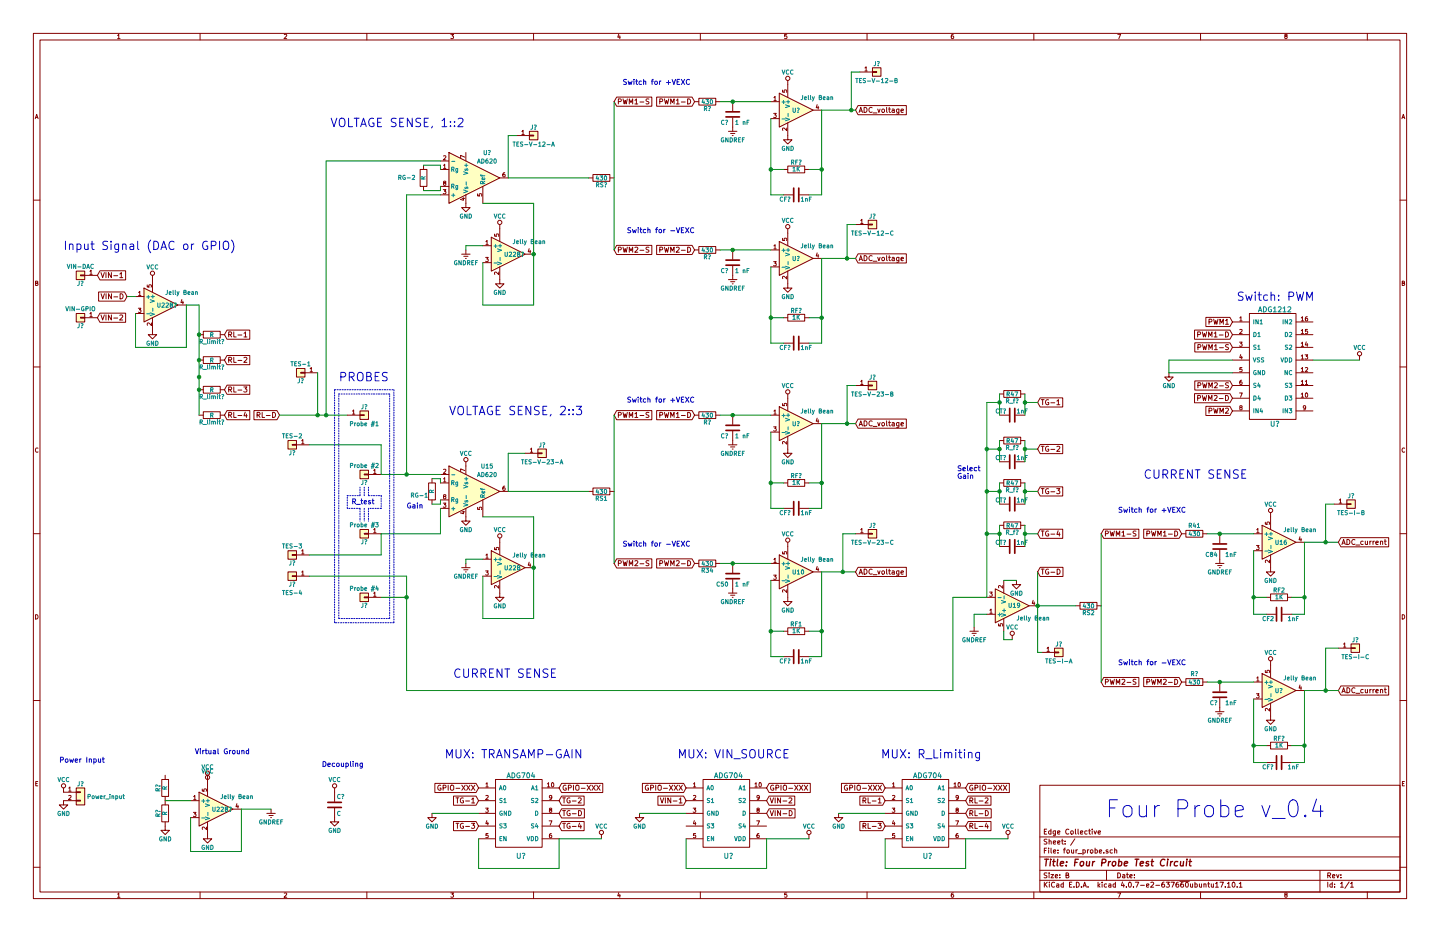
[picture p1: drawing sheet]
<svg xmlns="http://www.w3.org/2000/svg" width="432mm" height="279mm" viewBox="0 0 432 279" stroke-linecap="round" stroke-linejoin="round" font-family="sans-serif">
<g fill="none" stroke="#840000" stroke-width=".3">
<path d="M10 10h411.8v259.4h-411.8zM12 12h407.8v255.4h-407.8zM35.3 10.6l.3-.3v1.3M35.3 11.6h.7M60 10v2M85.2 10.4l.5-.1 .3 .3-.8 1h.8M110 10v2M135.2 10.3h.8l-.4 .5 .4 .2-.1 .5h-.7M160 10v2M185.5 10.2l-.3 1h.8M185.9 10.7v.9M210 10v2"/>
<path d="M235.9 10.3h-.6v.6l.6-.1 .1 .5-.3 .3-.4-.1M260 10v2M285.9 10.3l-.6 .3-.1 .7 .3 .3 .4-.1v-.7h-.4l-.3 .2M310 10v2M335.2 10.3h.8l-.5 1.3M360 10v2M385.5 10.8l-.3-.2 .3-.3h.4v.4a.5 .5 0 0 0-.5 .2 .5 .5 0 0 0 0 .6l.3 .1 .3-.3-.3-.5M410 10v2M10.6 35.6l.4-1.3 .4 1.3M10.7 35.2h.6M156.5 39.4l.3-.3v1.2M158.7 39.4h2.6v2.5h-2.6z"/>
<path d="M184.9 29.1h10.6v2.8h-10.6l-.8-1.4zM185.4 30.5l.8-.1v-.6l-.8-.2v1.6M186.8 29.6l.4 1.6 .3-1.1 .3 1.1 .3-1.6M188.7 31.2v-1.6l.5 1.1 .5-1.1v1.6M190.4 30.1l.4-.5v1.6M190.4 31.2h.9M191.9 30.6h1.2M194.6 29.7l-.8 .1a.63 .63 0 0 0 .7 .8l-.1 .5h-.7M196.9 29.1h10.6l.8 1.4-.8 1.4h-10.6zM197.8 30.5l.8-.1 .1-.6-.9-.2v1.6M199.2 29.6l.4 1.6 .3-1.1 .3 1.1 .3-1.6M201.1 31.2v-1.6l.5 1.1 .5-1.1v1.6"/>
<path d="M202.8 30.1l.5-.5v1.6M202.8 31.2h.9M204.3 30.6h1.2M206.2 29.6a.77 .77 0 0 1 .9 .8 .77 .77 0 0 1-.9 .8zM208.3 30.5h1.2M209.5 29.5h5.1v2h-5.1zM214.6 30.5h1.3M218.4 39.4h2.6M219.7 30.5v2.8M219.7 35.3v4.1M231.1 30.5h2.6M231.1 35.6h2.6"/>
<path d="M232 34h.8l-.5 .5 .4 .1v.5h-.7M232.1 29.3l.3-.4v1.3M232.1 30.2h.7M233.7 27.9l10.1 5.1-10.1 5.1zM234.6 27v.6l.6 .1v-.7h.6v.7M235.9 38.4v.8l-.9-.8-.4 .2 .1 .5M236.2 36.8v5.1h1.3l-1.3 1.3-1.3-1.3h1.3M236.2 24.1v5.1M243.8 33h2.6M245 31.4l-.2 .9h.7M245.3 31.9v.8M257.3 31.6h14.5v2.8h-14.5l-.8-1.4z"/>
<path d="M257.6 33.7l.5-1.5 .5 1.5M257.7 33.3h.8M257.8 21.6h3.8M259.1 32.2a.77 .77 0 0 1 .9 .7 .77 .77 0 0 1-.9 .8zM259.4 20.4l.3-.4v1.3M259.4 21.3h.7M261.5 32.3a.68 .68 0 0 0-1 .6 .68 .68 0 0 0 1 .7M261.6 20.3h2.6v2.6h-2.6zM261.6 21.5h1.3v.2h-1.3zM261.8 33.9h1.2M263.2 32.7l.4 1 .3-1M264.5 32.8l.2-.1 .5 .1-.1 .8h-.6z"/>
<path d="M265.9 32.2v1.3l.2 .2M266.4 32.7h.6M266.6 32.2v1.3l.4 .2M267.5 32.8h.6l.1 .9M268.2 33l-.8 .4 .3 .3 .5-.1M269.5 32.7v1.2l-.2 .3-.4-.1M269.5 32.8l-.4-.1-.3 .3 .2 .6h.5M270.2 33.2l.7-.2-.1-.2-.4-.1-.2 .2 .1 .7h.5M420.4 35.6l.4-1.3 .4 1.3M420.5 35.2h.6M10 60h2M126 50.8h2v5.1h-2z"/>
<path d="M127 49.5v1.3M127 55.9v1.3M132.1 50.8h2.5M132.1 48.3h2.5M132.1 58.4h2.5M132.1 55.9h2.5M132.9 56.8h.8l-.4 .5 .4 .1v.6h-.8M133 49.6l.3-.4v1.3M133 46.8l.5-.1 .2 .3-.8 1h.8M133 50.5h.7M133.2 54.8l-.2-.2 .2-.3 .5 .1v.3a.52 .52 0 0 0-.6 .2 .52 .52 0 0 0-.1 .5h.7l-.2-.6M134.6 45.7l15.3 7.6-15.3 7.7z"/>
<path d="M138.5 59.5h.9M139 59.3v.7l-1-.2M139.4 47.1l-1.3-.5v.8M139.7 58.4v3.8h1.3l-1.3 1.3-1.3-1.3h1.3M139.7 45.7v2.6M143.2 58.1v.6l.6 .1v-.7h.5v.7M144.8 55.9v5.1M149.9 53.3h2.5M151.4 51.8l-.6 .3v.7l.2 .2 .4-.1v-.6l-.4-.1-.2 .3M154.9 40.6h3.8M156.5 40.3h.7M158.7 40.5h1.3v.3h-1.3z"/>
<path d="M176.5 53.3h1.3M177.8 52.3h5.1v2.1h-5.1zM182.9 53.3h1.2M219.1 40h1.2M219.6 40.6h.2M234.9 50.8h1.3M234.9 58.4h2.8M236.2 49.8h5.1v2h-5.1zM239.8 58.4h2.8M241.3 50.8h1.3M419.8 60h2M138.4 76.2h2.6"/>
<path d="M139.1 76.8h1.2M139.6 77.5h.2M139.7 74.9v1.3M144.8 73.7h2.5M144.8 78.7h2.5M145.6 77.2h.8l-.4 .4 .4 .1v.6h-.8M145.7 72.4l.3-.3v1.3M145.7 73.4h.7M147.3 71.1l10.2 5.1-10.2 5.1zM148.3 70.2v.6h.6v-.6h.5v.6M149.9 67.3v5.1M157.5 76.2h2.5"/>
<path d="M158.7 74.5l-.3 1h.8M159 75v.9M184.9 73.6h10.6v2.7h-10.6l-.8-1.4zM185.4 74.9l.8-.1v-.6l-.8-.1v1.5M186.8 74.1l.4 1.5 .3-1.1 .3 1.1 .3-1.5M188.7 75.6v-1.5l.5 1.1 .5-1.1v1.5M190.4 74.2l.6-.1 .3 .4-1 1.1h1M191.9 75h1.2M194.6 74.2h-.8a.63 .63 0 0 0 .7 .8l-.1 .5h-.7M196.9 73.6h10.6l.8 1.3-.8 1.4h-10.6zM197.8 74.9l.8-.1 .1-.6-.9-.1v1.5M199.2 74.1l.4 1.5 .3-1.1 .3 1.1 .3-1.5"/>
<path d="M201.1 75.6v-1.5l.5 1.1 .5-1.1v1.5M202.8 74.2l.6-.1 .3 .4-1 1.1h1M204.3 75h1.2M206.2 74.1a.77 .77 0 0 1 .9 .8 .77 .77 0 0 1-.9 .7zM208.3 74.9h1.2M209.5 73.9h5.1v2h-5.1zM214.6 74.9h1.3M219.7 74.9v2.8M219.7 79.8v4M231.1 74.9h2.6M232 78.4h.8l-.5 .5 .4 .1v.6h-.7M232.1 73.7l.3-.3v1.2"/>
<path d="M232.1 74.6h.7M233.7 72.4l10.1 5.1-10.1 5.1zM234.6 71.5v.6h.6v-.6h.6v.6M236.2 68.6v5.1M243.8 77.5h2.6M245 75.8l-.2 .9h.7M245.3 76.3v.9M256.5 67.3h3.8M257.3 76.1h14.5v2.7h-14.5l-.8-1.3zM257.6 78.2l.5-1.6 .5 1.6M257.7 77.7h.8M258.1 66.1l.3-.4v1.3"/>
<path d="M258.1 67h.7M259.1 76.6a.77 .77 0 0 1 .9 .8 .77 .77 0 0 1-.9 .8zM260.3 66h2.6v2.6h-2.6zM260.3 67.2h1.3v.2h-1.3zM261.5 76.8a.68 .68 0 0 0-1 .6 .68 .68 0 0 0 1 .6M261.8 78.3h1.2M263.2 77.1l.4 1.1 .3-1.1M264.5 77.3l.2-.2 .5 .2-.1 .8-.6-.1zM265.9 76.6v1.4l.2 .2M266.4 77.1h.6M266.6 76.6v1.4l.4 .2M267.5 77.2h.6l.1 1"/>
<path d="M268.2 77.5l-.8 .3 .3 .4 .5-.1M269.5 77.1v1.3l-.2 .3-.4-.1M269.5 77.2l-.4-.1-.3 .3 .2 .7h.5M270.2 77.6l.7-.1-.1-.3-.4-.1-.2 .3 .1 .7h.5M10.7 84.9l.5-.1 .1-.4-.6-.1v1.3h.5l.2-.5-.3-.2M22.9 81.3h2.5v2.5h-2.5zM22.9 94h2.5v2.5h-2.5zM24.1 82.4h1.3v.3h-1.3zM24.1 95.1h1.3v.3h-1.3zM25.4 82.6h3.8M25.4 95.3h3.8M26.9 81.3l.4-.3v1.2"/>
<path d="M26.9 94l.4-.3v1.2M26.9 82.2h.8M26.9 94.9h.8M29.6 87.5h7.7l.8 1.4-.8 1.4h-7.7zM30 81.2h7.7v2.7h-7.7l-.8-1.3zM30 93.9h7.7v2.7h-7.7l-.8-1.3zM30.3 81.7l.5 1.5 .5-1.5M30.3 94.4l.5 1.5 .5-1.5M30.3 88.1l.5 1.5 .5-1.5M31.8 81.7v1.5M31.8 94.4v1.5M31.8 88.1v1.5"/>
<path d="M33.4 81.7v1.5l-.9-1.5v1.5M33.4 94.4v1.5l-.9-1.5v1.5M33.4 88.1v1.5l-.9-1.5v1.5M34.1 82.7h1.2M34.1 95.4h1.2M34.1 89h1.2M35.9 82.1l.5-.4v1.5M35.9 94.6l.6-.2 .3 .4-.9 1.1h.9M35.9 83.2h.9M36 88.1a.77 .77 0 0 1 .9 .7 .77 .77 0 0 1-.9 .8zM40.6 88.9h2.6M40.6 94h2.6"/>
<path d="M41.5 92.4h.8l-.5 .5 .4 .1v.5h-.7M41.6 87.7l.3-.4v1.3M41.6 88.6h.7M43.2 86.4l10.1 5-10.1 5.1zM44.1 85.4v.6l.6 .1v-.7h.6v.7M45.4 96.8v.8l-.9-.8-.4 .2 .1 .5M45.7 95.3v5h1.3l-1.3 1.3-1.3-1.3h1.3M45.7 82.6v5M53.3 91.4h2.6M54.5 89.8l-.2 .9h.7M54.8 90.3v.8M61 99.3h5v2h-5z"/>
<path d="M68.1 99h6.8v2.7h-6.8l-.8-1.4zM70.1 99.5v1.5h.7M73.2 99.9l.4-.4v1.5M149.6 81.6v.7l-1-.7-.3 .2 .1 .5M149.9 80v5.1h1.2l-1.2 1.3-1.3-1.3h1.3M218.4 83.8h2.6M219.1 84.5h1.2M219.6 85.1h.2M231.1 80h2.6M234.9 95.3h1.3M235.9 82.8v.8l-.9-.8-.4 .3 .1 .4M236.2 94.2h5.1v2.1h-5.1z"/>
<path d="M236.2 81.3v5.1h1.3l-1.3 1.2-1.3-1.2h1.3M241.3 95.3h1.3M358.2 99h10.6l.8 1.3-.8 1.4h-10.6zM360.5 99.5l.4 1.5 .3-1.1 .3 1.1 .3-1.5M361.6 95.1h7.2l.8 1.4-.8 1.4h-7.2zM362.5 96.5l.8-.1v-.6l-.8-.1v1.5M363.9 95.7l.4 1.5 .3-1.1 .3 1.1 .3-1.5M364.1 99.9l.4-.4v1.5M365.8 97.2v-1.5l.5 1.1 .5-1.1v1.5M367.5 96.1l.4-.4v1.5M367.5 99.5a.77 .77 0 0 1 .9 .8 .77 .77 0 0 1-.9 .7zM367.5 97.2h.9"/>
<path d="M369.6 96.5h5M371.8 95.3l.3-.4v1.3M371.8 98.9l.4-.1 .3 .3-.8 .9h.8M371.8 96.2h.7M374.6 94h14v31.7h-14zM388.6 96.5h5.1M390.2 99.1l.4-.3v1.2M390.2 95.3l.4-.4v1.3M390.2 96.2h.7M392 94.9l-.5 .4-.1 .7 .2 .2 .5-.1-.1-.6-.4-.1-.2 .3M392.1 98.8h-.6l-.1 .5h.7v.6h-.7M420.5 84.9l.5-.1 .1-.4-.6-.1v1.3h.5l.2-.5-.3-.2"/>
<path d="M10 110h2M59.7 100.3h1.3M59.7 108h1.3M59.7 116.8h1.3M61 106.9h5v2.1h-5zM61 115.8h5v2.1h-5zM66 100.3h1.3M66 108h1.3M66 116.8h1.3M68.1 106.6h6.8v2.7h-6.8l-.8-1.3zM68.1 115.5h6.8v2.7h-6.8l-.8-1.4zM68.6 107.9l.7-.1 .1-.5-.8-.2v1.5"/>
<path d="M68.6 100.3l.7-.1 .1-.6-.8-.1v1.5M68.6 116.8l.7-.1 .1-.5-.8-.2v1.5M69 107.9l.5 .7M69 100.3l.5 .7M69 116.8l.5 .7M70.1 107.1v1.5h.7M70.1 116v1.5h.7M71.3 100.4h1.2M71.3 108.1h1.2M71.3 116.9h1.2M73.1 116h.9l-.5 .6 .5 .3v.5l-.3 .1-.6-.1M73.2 107.3l.5-.2 .3 .4-.9 1.1h.9"/>
<path d="M73.2 101h.8M88.9 110.5h2.5v2.5h-2.5zM90.2 111.6h1.2v.3h-1.2zM91.4 111.8h3.8M93 110.5l.3-.3v1.3M93 111.5h.7M234.9 102.9h2.8M236.2 118.1v5.1M239.8 102.9h2.8M256.5 115.6h3.8M258.1 114.4l.3-.4v1.3M258.1 115.3h.7"/>
<path d="M260.3 114.3h2.6v2.5h-2.6zM260.3 115.4h1.3v.3h-1.3zM299.7 118.1h1.3M301 117.1h5.1v2h-5.1zM306.1 118.1h1.2M311.9 119.3h6.8v2.7h-6.8l-.8-1.3zM312.2 119.8h.9M312.6 119.8v1.5M314.4 119.9a.69 .69 0 0 0-.9 .7 .69 .69 0 0 0 1 .6v-.5h-.3M350.5 111.8v1.2h1.3l-1.3 1.3-1.3-1.3h1.3M358.2 118h10.6l.8 1.4-.8 1.4h-10.6zM358.3 102.8h10.5l.8 1.3-.8 1.4h-10.5z"/>
<path d="M358.3 114.2h10.5l.8 1.4-.8 1.3h-10.5zM359.1 100.3l.8-.1v-.6l-.8-.1v1.5M359.1 119.4l.8-.1v-.6l-.8-.2v1.6M359.2 104.1l.7-.1 .1-.5-.8-.2v1.5M359.2 115.5h.7l.1-.6-.8-.2v1.6M360.5 118.5l.4 1.6 .3-1.1 .3 1.1 .3-1.6M360.6 103.3l.4 1.5 .2-1.1 .3 1.1 .4-1.5M360.6 114.7l.4 1.6 .2-1.1 .3 1.1 .4-1.6M362.4 101v-1.5l.5 1.1 .5-1.1v1.5M362.5 104.8v-1.5l.5 1.1 .5-1.1v1.5M362.5 116.3v-1.6l.5 1.1 .5-1.1v1.6M364.1 118.7l.6-.2 .3 .5-1 1.1h1"/>
<path d="M364.1 101h.9M364.2 103.7l.4-.4v1.5M364.2 114.9l.5-.2 .3 .5-.9 1.1h.9M364.2 104.8h.8M365.6 100.4h1.2M365.6 119.5h1.2M365.7 104.2h1.2M365.7 115.7h1.2M367.5 118.5a.77 .77 0 0 1 .9 .8 .77 .77 0 0 1-.9 .8zM368.4 103.4l-.8 .1a.63 .63 0 0 0 .7 .7l-.1 .5h-.7M368.4 114.8l-.8 .1a.63 .63 0 0 0 .7 .8l-.1 .5h-.7M369.6 100.3h5"/>
<path d="M369.6 104.1h5M369.6 108h5M369.6 111.8h5M369.6 115.6h5M369.6 119.4h5M371.7 102.6h.8l-.5 .4 .4 .1v.6h-.7M371.7 117.8h.8l-.5 1.3M372 106.3l-.2 .9h.7M372.3 114l-.5 .3v.7l.2 .3 .4-.2-.1-.6h-.3l-.2 .2M372.3 106.8v.8M372.4 110.2h-.6v.6h.6v.5h-.6M388.6 100.3h5.1"/>
<path d="M388.6 104.1h5.1M388.6 108h5.1M388.6 111.8h5.1M388.6 115.6h5.1M388.6 119.4h5.1M390.2 118.2l.4-.4v1.3M390.2 114.4l.4-.4v1.3M390.2 110.5l.4-.3v1.3M390.2 106.7l.4-.3v1.2M390.2 102.9l.4-.3v1.2M390.2 119.1h.7M390.2 115.3h.7"/>
<path d="M390.2 111.5h.7M390.2 107.6h.7M390.2 103.8h.7M390.2 100h.7M391.3 106.4h.8l-.4 .5 .4 .1v.5h-.8M391.4 114.4l.4-.4v1.3M391.4 110.3l.5-.1 .2 .3-.8 1h.8M391.4 115.3h.7M391.5 117.9l.2-.1a.61 .61 0 0 1 .5 .6 .61 .61 0 0 1-.6 .6zM391.7 102.5l-.3 .9h.8M392 103v.8M407.7 106.7v1.3"/>
<path d="M419.8 110h2M11.4 134.4a.58 .58 0 0 0-.8 .5 .58 .58 0 0 0 .8 .6M59.7 124.5h1.3M61 123.4h5v2.1h-5zM66 124.5h1.3M68.1 123.1h6.8v2.7h-6.8l-.8-1.3zM68.6 124.4h.7l.1-.6-.8-.2v1.5M69 124.4l.5 .7M70.1 123.6v1.5h.7M71.3 124.6h1.2M73.5 123.5l-.3 1.1h.9M73.9 124.1v1"/>
<path d="M76.1 123.1h7l.7 1.4-.7 1.3h-7zM77.1 124.4h.7l.1-.6-.8-.2v1.5M77.5 124.4l.5 .7M78.6 123.6v1.5h.7M79.9 124.6h1.1M81.7 123.6a.77 .77 0 0 1 .9 .8 .77 .77 0 0 1-.9 .7zM86.4 132.1h2.5v2.5h-2.5zM87.6 133.2h1.3v.3h-1.3zM88.9 133.4h3.8M90.4 132.1l.4-.3v1.2M90.4 133h.8M104.1 124.5h3.8"/>
<path d="M105.7 123.2l.3-.3v1.3M105.7 124.2h.7M107.9 123.2h2.6v2.5h-2.6zM107.9 124.3h1.3v.3h-1.3zM134.6 139.7l15.3 7.6-15.3 7.6zM139.7 138.4v3.8M157.5 135.9h3.8M159 134.7l.4-.4v1.3M159 135.6h.7M161.3 134.6h2.5v2.6h-2.5zM161.3 135.8h1.3v.2h-1.3zM184.9 123.1h10.6v2.7h-10.6l-.8-1.3z"/>
<path d="M185.4 124.4h.8v-.6l-.8-.2v1.5M186.8 123.6l.4 1.5 .3-1 .3 1 .3-1.5M188.7 125.1v-1.5l.5 1.1 .5-1.1v1.5M190.4 124.1l.4-.5v1.5M190.4 125.1h.9M191.9 124.6h1.2M194.6 123.7l-.8 .1a.63 .63 0 0 0 .7 .8l-.1 .5h-.7M196.9 123.1h10.6l.8 1.4-.8 1.3h-10.6zM197.8 124.4h.8l.1-.6-.9-.2v1.5M199.2 123.6l.4 1.5 .3-1 .3 1 .3-1.5M201.1 125.1v-1.5l.5 1.1 .5-1.1v1.5M202.8 124.1l.5-.5v1.5"/>
<path d="M202.8 125.1h.9M204.3 124.6h1.2M206.2 123.6a.77 .77 0 0 1 .9 .8 .77 .77 0 0 1-.9 .7zM208.3 124.5h1.2M209.5 123.4h5.1v2.1h-5.1zM214.6 124.5h1.3M218.4 133.4h2.6M219.1 134h1.2M219.6 134.6h.2M219.7 124.5v2.8M219.7 129.3v4.1M231.1 124.5h2.6"/>
<path d="M231.1 129.5h2.6M232 128h.8l-.5 .4 .4 .1v.6h-.7M232.1 123.2l.3-.3v1.3M232.1 124.2h.7M233.7 121.9l10.1 5.1-10.1 5.1zM234.6 121v.6h.6v-.6h.6v.6M235.9 132.4v.7l-.9-.7-.4 .2 .1 .5M236.2 130.8v5.1h1.3l-1.3 1.3-1.3-1.3h1.3M243.8 127h2.6M245 125.3l-.2 1h.7M245.3 125.8v.9M257.3 125.6h14.5v2.8h-14.5l-.8-1.4z"/>
<path d="M257.6 127.7l.5-1.5 .5 1.5M257.7 127.3h.8M259.1 126.2a.77 .77 0 0 1 .9 .7 .77 .77 0 0 1-.9 .8zM261.5 126.3a.68 .68 0 0 0-1 .6 .68 .68 0 0 0 1 .6M261.8 127.8h1.2M263.2 126.7l.4 1 .3-1M264.5 126.8l.2-.1 .5 .1-.1 .8-.6-.1zM265.9 126.2v1.3l.2 .2M266.4 126.7h.6M266.6 126.2v1.3l.4 .2M267.5 126.7h.6l.1 1M268.2 127l-.8 .3 .3 .4 .5-.1"/>
<path d="M269.5 126.7v1.2l-.2 .3-.4-.1M269.5 126.7h-.4l-.3 .3 .2 .6h.5M270.2 127.2l.7-.2-.1-.3h-.4l-.2 .2 .1 .7h.5M299.7 124.5h2.8M299.7 132.1h1.3M299.7 138.4h2.8M301 131.1h5.1v2h-5.1zM304.5 124.5h2.8M304.5 138.4h2.8M306.1 132.1h1.2M311.9 133.2h6.8v2.8h-6.8l-.8-1.4zM312.2 133.8h.9"/>
<path d="M312.6 133.8v1.5M314.4 133.9a.69 .69 0 0 0-.9 .7 .69 .69 0 0 0 1 .6v-.6h-.3M315.1 134.7h1.2M315.1 120.8h1.2M316.9 133.9l.6-.1 .3 .4-.9 1.1h.9M316.9 120.2l.5-.4v1.5M316.9 121.3h.9M361.6 121.8h7.2l.8 1.4-.8 1.4h-7.2zM362.4 120.1v-1.6l.5 1.1 .5-1.1v1.6M362.5 123.2l.8-.1v-.6l-.8-.1v1.5M363.9 122.4l.4 1.5 .3-1.1 .3 1.1 .3-1.5M365.8 123.9v-1.5l.5 1 .5-1v1.5"/>
<path d="M367.5 122.5l.6-.1 .3 .4-1 1.1h1M369.6 123.2h5M372 122.1l-.2-.2 .2-.3 .4 .1v.3a.52 .52 0 0 0-.5 .2 .52 .52 0 0 0-.1 .6h.6l-.2-.7M388.6 123.2h5.1M391.5 122.1l-.2 .3-.4-.1v-.6l.4-.1 .2 .2v.8l-.6 .3M421.2 134.4a.58 .58 0 0 0-.8 .5 .58 .58 0 0 0 .8 .6M10 160h2M107.9 158.8h2.6v2.5h-2.6zM107.9 141h2.6v2.5h-2.6zM109.2 159.9h1.3v.2h-1.3zM109.2 142.1h1.3v.3h-1.3zM110.5 142.2h3.8"/>
<path d="M112 158.8l.4-.4v1.3M112 141l.4-.3v1.2M112 159.7h.8M112 141.9h.8M128.5 144.8h2.1v5.1h-2.1zM129.5 143.5v1.3M129.5 149.9v1.2M132.1 142.2h2.5M132.1 144.8h2.5M132.1 152.4h2.5M132.1 149.9h2.5M132.9 150.8h.8l-.4 .5 .4 .1v.6h-.8"/>
<path d="M133 143.6l.3-.4v1.3M133 140.8l.5-.1 .2 .3-.8 .9h.8M133 144.5h.7M133.2 148.8l-.2-.2 .2-.3 .5 .1v.3a.52 .52 0 0 0-.6 .2 .52 .52 0 0 0-.1 .5h.7l-.2-.6M138.5 153.4h.9M139 153.3v.7l-1-.3M139.4 141.1l-1.3-.5v.8M139.7 152.4v3.8h1.3l-1.3 1.3-1.3-1.3h1.3M143.2 152.1v.6l.6 .1v-.7h.5v.7M144.8 149.9v5M149.9 147.3h2.5M151.4 145.7l-.6 .4v.7l.2 .2 .4-.1v-.6l-.4-.1-.2 .3"/>
<path d="M176.5 147.3h1.3M177.8 146.3h5.1v2h-5.1zM182.9 147.3h1.2M234.9 144.8h1.3M234.9 152.4h2.8M236.2 143.8h5.1v2h-5.1zM239.8 152.4h2.8M241.3 144.8h1.3M258.1 158.8l.3-.4v1.3M258.1 159.7h.7M260.3 158.8h2.6v2.5h-2.6zM260.3 159.9h1.3v.2h-1.3z"/>
<path d="M299.7 144.8h1.3M299.7 157.5h1.3M299.7 151.1h2.8M301 156.5h5.1v2h-5.1zM301 143.8h5.1v2h-5.1zM304.5 151.1h2.8M306.1 144.8h1.2M306.1 157.5h1.2M311.9 158.6h6.8v2.8h-6.8l-.8-1.4zM311.9 145.9h6.8v2.8h-6.8l-.8-1.4zM312.2 159.2h.9M312.2 146.5h.9"/>
<path d="M312.6 146.5v1.5M312.6 159.2v1.5M314.4 159.3a.69 .69 0 0 0-.9 .7 .69 .69 0 0 0 1 .6v-.6h-.3M314.4 146.6a.69 .69 0 0 0-.9 .7 .69 .69 0 0 0 1 .6v-.6h-.3M315.1 147.4h1.2M316.9 146.5h.9l-.5 .6 .5 .2-.1 .6-.2 .1-.6-.1M317.3 159.1l-.4 1.1h1M317.7 159.7v1M331 158.6h10.5v2.8h-10.5l-.8-1.4zM331.5 160l.7-.1 .1-.6-.8-.1v1.5M332.9 159.2l.3 1.5 .3-1.1 .3 1.1 .4-1.5M336.4 159.6l.5-.4v1.5"/>
<path d="M340.6 159.3h-.8a.63 .63 0 0 0 .8 .8l-.1 .5h-.7M343 158.6h10.6l.7 1.4-.7 1.4h-10.6zM343.9 160l.7-.1 .1-.6-.8-.1v1.5M345.3 159.2l.3 1.5 .3-1.1 .3 1.1 .4-1.5M348.8 159.6l.5-.4v1.5M352.2 159.2a.77 .77 0 0 1 .9 .7 .77 .77 0 0 1-.9 .8zM355.6 159h5.1v2h-5.1zM376.8 158.8l.4-.4v1.3M376.8 159.7h.7M378.5 157.5l10.1 5.1-10.1 5zM379.4 156.5v.6l.6 .1v-.7h.6v.7M381 153.7v5.1"/>
<path d="M400 151.1h3.9M401.6 149.9l.4-.3v1.2M401.6 150.8h.7M403.9 149.9h2.5v2.5h-2.5zM403.9 151h1.2v.3h-1.2zM419.8 160h2M86.4 165.1h2.5v2.5h-2.5zM86.4 171.5h2.5v2.5h-2.5zM87.6 166.2h1.3v.3h-1.3zM87.6 172.6h1.3v.2h-1.3zM88.9 172.7h3.8M88.9 166.4h3.8"/>
<path d="M90.4 165.2l.4-.4v1.3M90.4 171.5l.4-.4v1.3M90.4 166.1h.8M90.4 172.4h.8M107.9 177.8h2.6v2.5h-2.6zM109.2 178.9h1.3v.3h-1.3zM110.5 179.1h3.8M110.5 160h3.8M112 177.9l.4-.4v1.3M112 178.8h.8M138.4 170.2h2.6M139.1 170.8h1.2"/>
<path d="M139.6 171.5h.2M139.7 168.9v1.3M144.8 167.6h2.5M144.8 172.7h2.5M145.6 171.1h.8l-.4 .5 .4 .1v.6h-.8M145.7 166.4l.3-.3v1.2M145.7 167.3h.7M147.3 165.1l10.2 5.1-10.2 5.1zM148.3 164.2v.6h.6v-.6h.5v.6M149.6 175.5v.8l-1-.8-.3 .3 .1 .5M149.9 174v5.1h1.2l-1.2 1.2-1.3-1.2h1.3M149.9 161.3v5.1"/>
<path d="M157.5 170.2h2.5M158.7 168.5l-.3 .9h.8M159 169v.9M184.9 167.5h10.6v2.8h-10.6l-.8-1.4zM185.4 168.9l.8-.1v-.6l-.8-.1v1.5M186.8 168.1l.4 1.5 .3-1.1 .3 1.1 .3-1.5M188.7 169.6v-1.5l.5 1.1 .5-1.1v1.5M190.4 168.2l.6-.1 .3 .4-1 1.1h1M191.9 169h1.2M194.6 168.1l-.8 .1a.63 .63 0 0 0 .7 .8l-.1 .5h-.7M196.9 167.5h10.6l.8 1.4-.8 1.4h-10.6zM197.8 168.9l.8-.1 .1-.6-.9-.1v1.5"/>
<path d="M199.2 168.1l.4 1.5 .3-1.1 .3 1.1 .3-1.5M201.1 169.6v-1.5l.5 1.1 .5-1.1v1.5M202.8 168.2l.6-.1 .3 .4-1 1.1h1M204.3 169h1.2M206.2 168.1a.77 .77 0 0 1 .9 .7 .77 .77 0 0 1-.9 .8zM208.3 168.9h1.2M209.5 167.9h5.1v2h-5.1zM214.6 168.9h1.3M218.4 177.8h2.6M219.1 178.4h1.2M219.6 179.1h.2M219.7 168.9v2.8"/>
<path d="M219.7 173.7v4.1M231.1 168.9h2.6M231.1 174h2.6M232 172.4h.8l-.5 .5 .4 .1v.6h-.7M232.1 167.7l.3-.4v1.3M232.1 168.6h.7M233.7 166.4l10.1 5.1-10.1 5zM234.6 165.4v.6l.6 .1v-.7h.6v.7M235.9 176.8v.8l-.9-.8-.4 .2 .1 .5M236.2 175.3v5h1.3l-1.3 1.3-1.3-1.3h1.3M236.2 162.6v5M243.8 171.5h2.6"/>
<path d="M245 169.8l-.2 .9h.7M245.3 170.3v.8M256.5 160h3.8M257.3 170.1h14.5v2.7h-14.5l-.8-1.3zM257.6 172.1l.5-1.5 .5 1.5M257.7 171.7h.8M259.1 170.6a.77 .77 0 0 1 .9 .8 .77 .77 0 0 1-.9 .7zM261.5 170.8a.68 .68 0 0 0-1 .6 .68 .68 0 0 0 1 .6M261.8 172.3h1.2M263.2 171.1l.4 1 .3-1M264.5 171.3l.2-.2 .5 .2-.1 .8-.6-.1zM265.9 170.6v1.3l.2 .2"/>
<path d="M266.4 171.1h.6M266.6 170.6v1.3l.4 .2M267.5 171.2h.6l.1 .9M268.2 171.5l-.8 .3 .3 .3h.5M269.5 171.1v1.3l-.2 .2h-.4M269.5 171.2l-.4-.1-.3 .3 .2 .7h.5M270.2 171.6l.7-.1-.1-.3-.4-.1-.2 .2 .1 .8h.5M295.9 179.1h2.5M296.7 177.5h.8l-.4 .5 .4 .1v.5h-.8M298.4 176.5l10.2 5.1-10.2 5.1zM299.7 163.8h2.8M300.7 175.5v.8l-.9-.8-.4 .3 .1 .5"/>
<path d="M301 174v3.8M304.5 163.8h2.8M304.8 174v1.3h1.3l-1.3 1.2-1.3-1.2h1.3M309.8 180l-.3 .9h.8M311.9 170.1h6.8v2.7h-6.8l-.8-1.3zM312.2 170.6h.9M312.6 170.6v1.5M314.4 170.7a.69 .69 0 0 0-.9 .7 .69 .69 0 0 0 1 .6v-.5h-.3M315.1 160.1h1.2M315.1 171.6h1.2M317 170.6a.77 .77 0 0 1 .9 .8 .77 .77 0 0 1-.9 .7zM334.7 160.7v-1.5l.6 1.1 .5-1.1v1.5"/>
<path d="M336.4 160.7h.9M337.9 160.1h1.2M347.2 160.7v-1.5l.5 1.1 .5-1.1v1.5M348.8 160.7h.9M350.4 160.1h1.1M354.3 160h1.3M360.7 160h1.2M364.5 168.9h2.5M365.1 169.5h1.3M365.6 170.2h.3M365.8 160v2.8M365.8 164.8v4.1"/>
<path d="M375.9 160h2.6M375.9 165.1h2.6M376.8 163.5h.7l-.4 .5 .4 .1v.6h-.7M379.7 179.1h1.3M380.7 167.9v.8l-.9-.8-.4 .2 .1 .5M381 178.1h5.1v2h-5.1zM381 166.4v5.1h1.3l-1.3 1.2-1.3-1.2h1.3M386.1 179.1h1.2M388.6 162.6h2.6M389.8 160.9l-.3 .9h.8M390.1 161.4v.9M402.1 161.2h14.3v2.7h-14.3l-.8-1.3z"/>
<path d="M402.4 163.2l.5-1.5 .5 1.5M402.5 162.8h.8M403.9 161.7a.77 .77 0 0 1 .9 .8 .77 .77 0 0 1-.9 .7zM406.3 161.9a.68 .68 0 0 0-1 .6 .68 .68 0 0 0 1 .6M406.6 163.4h1.1M408.8 162.3l-.5-.1-.3 .3 .2 .7h.6M409.4 162.2l.1 1 .6-.1M410.1 162.2v1M410.8 162.2v1M411.2 162.2l-.4 .3M411.7 162.2v1M412.1 162.2l-.4 .3"/>
<path d="M412.6 162.7l.7-.1-.1-.3-.4-.1-.2 .3v.7h.6M413.9 162.4l.6-.1 .1 .9M413.9 162.2v1M415.1 162.2h.6M415.3 161.7v1.3l.4 .2M10.7 184.3a.65 .65 0 0 1 .7 .6 .65 .65 0 0 1-.7 .7zM234.9 189.2h1.3M234.9 196.9h2.8M236.2 188.2h5.1v2h-5.1zM239.8 196.9h2.8M241.3 189.2h1.3M290.8 189.2h2.6"/>
<path d="M291.5 189.9h1.2M292 190.5h.2M292.1 188v1.2M295.9 184.2h2.5M296.8 182.9l.4-.3v1.2M296.8 183.8h.7M299.4 187v.6l.6 .1v-.7h.6v.7M301 185.4v3.8M303.5 190.5v1.3M308.6 181.6h2.5M310.1 180.4v.9M312.4 195.6h3.8"/>
<path d="M314 194.4l.3-.4v1.3M314 195.3h.7M316.2 194.3h2.6v2.6h-2.6zM316.2 195.5h1.3v.2h-1.3zM322.6 181.6h1.2M323.8 180.6h5.1v2h-5.1zM328.9 181.6h1.3M379.7 184.2h2.8M381 198.1v5.1M384.6 184.2h2.7M401.3 194.3h3.8M402.9 193.1l.3-.4v1.3"/>
<path d="M402.9 194h.7M405.1 193h2.6v2.6h-2.6zM405.1 194.2h1.3v.2h-1.3zM420.5 184.3a.65 .65 0 0 1 .7 .6 .65 .65 0 0 1-.7 .7zM10 210h2M331 203.1h10.5v2.7h-10.5l-.8-1.3zM331.5 204.4h.7l.1-.6-.8-.2v1.6M332.9 203.6l.3 1.6 .3-1.1 .3 1.1 .4-1.6M334.7 205.2v-1.6l.6 1.1 .5-1.1v1.6M336.4 203.8l.6-.2 .3 .5-.9 1.1h.9M337.9 204.6h1.2M340.6 203.7l-.8 .1a.63 .63 0 0 0 .8 .8l-.1 .5h-.7"/>
<path d="M343 203.1h10.6l.7 1.4-.7 1.3h-10.6zM343.9 204.4h.7l.1-.6-.8-.2v1.6M345.3 203.6l.3 1.6 .3-1.1 .3 1.1 .4-1.6M347.2 205.2v-1.6l.5 1.1 .5-1.1v1.6M348.8 203.8l.6-.2 .3 .5-.9 1.1h.9M350.4 204.6h1.1M352.2 203.6a.77 .77 0 0 1 .9 .8 .77 .77 0 0 1-.9 .8zM354.3 204.5h1.3M355.6 203.5h5.1v2h-5.1zM360.7 204.5h1.2M364.5 213.4h2.5M365.1 214h1.3"/>
<path d="M365.6 214.6h.3M365.8 204.5v2.8M365.8 209.3v4.1M375.9 204.5h2.6M375.9 209.6h2.6M376.8 208h.7l-.4 .5 .4 .1v.5h-.7M376.8 203.3l.4-.4v1.3M376.8 204.2h.7M378.5 201.9l10.1 5.1-10.1 5.1zM379.4 201v.6l.6 .1v-.7h.6v.7M380.7 212.4v.8l-.9-.8-.4 .2 .1 .5M381 210.8v5.1h1.3l-1.3 1.3-1.3-1.3h1.3"/>
<path d="M388.6 207h2.6M389.8 205.4l-.3 .9h.8M390.1 205.8v.9M402.1 205.6h14.3v2.8h-14.3l-.8-1.4zM402.4 207.7l.5-1.5 .5 1.5M402.5 207.3h.8M403.9 206.2a.77 .77 0 0 1 .9 .7 .77 .77 0 0 1-.9 .8zM406.3 206.3a.68 .68 0 0 0-1 .6 .68 .68 0 0 0 1 .6M406.6 207.8h1.1M408.8 206.8l-.5-.1-.3 .3 .2 .6h.6M409.4 206.7l.1 .9 .6-.1M410.1 206.7v1"/>
<path d="M410.8 206.7v1M411.2 206.7l-.4 .3M411.7 206.7v1M412.1 206.7l-.4 .3M412.6 207.2l.7-.2-.1-.2-.4-.1-.2 .2v.7h.6M413.9 206.8h.6l.1 .9M413.9 206.7v1M415.1 206.7h.6M415.3 206.2v1.3l.4 .2M419.8 210h2M10.7 234.9h.5M11.3 234.3h-.6v1.3h.6"/>
<path d="M19 236.2v1.3h3.9M20.6 236.3l.4-.4v1.3M20.6 238.6l.5-.1 .2 .3-.8 .9h.8M20.6 237.2h.7M22.9 236.2h2.5v5.1h-2.5zM22.9 239.9h1.2v.3h-1.2zM22.9 237.4h1.2v.2h-1.2zM48.5 233.7h2v5.1h-2zM49.5 232.4v1.3M49.5 238.8v2.5M58.1 238.8l.3-.3v1.2M58.1 239.7h.7"/>
<path d="M59.7 237.5l10.1 5.1-10.1 5.1zM60.7 236.6v.6h.5v-.6h.6v.6M62.2 232.4v6.4M100.3 236.2v4.1M130.4 234.8h12.3l.8 1.4-.8 1.4h-12.3zM132.2 235.5a.69 .69 0 0 0-.9 .7 .69 .69 0 0 0 .9 .6v-.6h-.3M132.9 236.2l.7-.1 .1-.6-.8-.1v1.5M134.4 235.4v1.5M135.1 235.6l.3-.2 .6 .2-.1 1.2-.8-.1zM136 238.7h6.7l.8 1.3-.8 1.4h-6.7zM136.7 239.2h.9M136.7 236.3h1.2"/>
<path d="M137.2 239.2v1.5M138.5 235.4l1 1.5M138.9 239.3a.69 .69 0 0 0-.9 .7 .69 .69 0 0 0 1 .6v-.5h-.3M139.5 235.4l-1 1.5M139.9 235.4l1 1.5M140.9 235.4l-1 1.5M141.4 235.4l1 1.5M141.4 239.6l.5-.4v1.5M142.4 235.4l-1 1.5M143.5 236.2h5.1M145.7 235l.3-.4v1.3M145.7 238.6l.5-.1 .2 .3-.8 .9h.8"/>
<path d="M145.7 235.9h.7M148.6 233.7h14v20.3h-14zM162.6 236.2h5M164.1 235l.4-.4v1.3M164.1 235.9h.7M165.5 239l-.3 .2h-.4v-.6l.4-.1 .3 .2-.1 .7-.6 .3M165.5 234.7l.1-.1a.61 .61 0 0 1 .5 .7 .61 .61 0 0 1-.6 .5zM168.4 238.7h6.8v2.7h-6.8l-.8-1.4zM168.4 234.8h12.3v2.8h-12.3l-.8-1.4zM168.7 239.2h.9M169.1 239.2v1.5M169.7 235.5a.69 .69 0 0 0-.9 .7 .69 .69 0 0 0 1 .6v-.6h-.3"/>
<path d="M170.4 236.2l.8-.1v-.6l-.8-.1v1.5M170.9 239.3a.69 .69 0 0 0-.9 .7 .69 .69 0 0 0 1 .6v-.5h-.3M172 235.4v1.5M172.8 235.5l.5-.1 .3 .2v1.1l-.3 .2-.6-.2-.1-.8zM173.4 239.3l.6-.1 .3 .4-.9 1.1h.9M174.3 236.3h1.2M176 235.4l1.1 1.5M177.1 235.4l-1.1 1.5M177.5 235.4l1 1.5M178.5 235.4l-1 1.5M178.9 235.4l1.1 1.5M180 235.4l-1.1 1.5"/>
<path d="M192.6 234.8h12.4l.7 1.4-.7 1.4h-12.4zM194.4 235.5a.69 .69 0 0 0-.9 .7 .69 .69 0 0 0 1 .6v-.6h-.3M195.1 236.2l.7-.1 .1-.6-.8-.1v1.5M196.6 235.4v1.5M197.3 238.7h7.7l.7 1.3-.7 1.4h-7.7zM197.5 235.5l.4-.1 .3 .2v1.1l-.3 .2-.5-.2-.1-.8zM198 239.2l.5 1.5 .5-1.5M199 236.3h1.1M199.5 239.2v1.5M200.7 235.4l1 1.5M201.1 239.2v1.5l-.8-1.5v1.5M201.7 235.4l-1 1.5"/>
<path d="M202.2 235.4l1 1.5M203.2 235.4l-1 1.5M203.6 235.4l1 1.5M203.7 239.6l.4-.4v1.5M204.6 235.4l-1 1.5M205.7 236.2h5.1M207.9 235l.4-.4v1.3M207.9 238.6l.5-.1 .2 .3-.8 .9h.8M207.9 235.9h.7M210.8 233.7h14v20.3h-14zM224.8 236.2h5.1M226.4 235l.3-.4v1.3"/>
<path d="M226.4 235.9h.7M227.7 239l-.2 .2h-.4l-.1-.6 .5-.1 .2 .2-.1 .7-.5 .3M227.7 234.7l.2-.1a.61 .61 0 0 1 .4 .7 .61 .61 0 0 1-.5 .5zM230.6 238.7h7.7v2.7h-7.7l-.7-1.4zM230.6 234.8h12.4v2.8h-12.4l-.7-1.4zM230.9 239.2l.5 1.5 .6-1.5M232 235.5a.69 .69 0 0 0-.9 .7 .69 .69 0 0 0 .9 .6v-.6h-.3M232.4 239.2v1.5M232.7 236.2l.7-.1 .1-.6-.8-.1v1.5M234.1 239.2v1.5l-.9-1.5v1.5M234.2 235.4v1.5M234.9 235.6l.3-.2 .6 .2-.1 1.2-.8-.1z"/>
<path d="M236.5 236.3h1.2M236.6 239.3l.6-.1 .3 .4-1 1.1h1M238.3 235.4l1 1.5M239.3 235.4l-1 1.5M239.7 235.4l1 1.5M240.7 235.4l-1 1.5M241.2 235.4l1 1.5M242.2 235.4l-1 1.5M252.3 234.8h12.4l.7 1.4-.7 1.4h-12.4zM254.1 235.5a.69 .69 0 0 0-.9 .7 .69 .69 0 0 0 1 .6v-.6h-.4M254.8 236.2l.7-.1 .1-.6-.8-.1v1.5M256.3 235.4v1.5"/>
<path d="M257 235.6l.4-.2 .5 .2-.1 1.2-.8-.1zM257.8 238.7h6.9l.7 1.3-.7 1.4h-6.9zM258.6 236.3h1.2M260.3 239.2v1.5h.7M260.4 235.4l1 1.5M261.4 235.4l-1 1.5M261.8 235.4l1.1 1.5M262.9 235.4l-1.1 1.5M263.3 235.4l1 1.5M263.3 239.6l.5-.4v1.5M264.3 235.4l-1 1.5M265.4 236.2h5.1"/>
<path d="M267.6 235l.4-.4v1.3M267.6 238.6l.5-.1 .2 .3-.8 .9h.8M267.6 235.9h.7M270.5 233.7h14v20.3h-14zM284.5 236.2h5.1M286.1 235l.3-.4v1.3M286.1 235.9h.7M287.4 239l-.3 .2h-.3l-.1-.6 .4-.1 .3 .2-.1 .7-.5 .3M287.4 234.7l.2-.1a.61 .61 0 0 1 .4 .7 .61 .61 0 0 1-.5 .5zM290.3 238.7h6.9v2.7h-6.9l-.7-1.4zM290.3 234.8h12.4v2.8h-12.4l-.7-1.4zM291.6 235.5a.69 .69 0 0 0-.9 .7 .69 .69 0 0 0 1 .6v-.6h-.3"/>
<path d="M292.4 239.2v1.5h.7M292.4 236.2l.7-.1 .1-.6-.8-.1v1.5M293.9 235.4v1.5M294.6 235.6l.3-.2 .6 .2-.1 1.2-.8-.1zM295.4 239.3l.6-.1 .3 .4-.9 1.1h.9M296.2 236.3h1.2M298 235.4l1 1.5M299 235.4l-1 1.5M299.4 235.4l1 1.5M300.4 235.4l-1 1.5M300.9 235.4l1 1.5M301.9 235.4l-1 1.5"/>
<path d="M311.8 235.4h108v32h-108zM379.7 223.5h1.3M379.7 228.6h2.8M381 222.5h5.1v2h-5.1zM384.6 228.6h2.7M386.1 223.5h1.2M420.5 234.9h.5M421.1 234.3h-.6v1.3h.6M10 260h2M22.9 240h-3.9v1.3h1.3l-1.3 1.3-1.2-1.3h1.2M48.5 241.3h2v5.1h-2zM49.5 246.4v2.5h1.3l-1.3 1.3-1.2-1.3h1.2"/>
<path d="M57.1 240h2.6M57.1 245.1h2.6M58 243.5h.8l-.5 .5 .4 .1v.6h-.7M61.9 247.9v.8l-.9-.8-.3 .3 .1 .4M62.2 246.4v5.1h1.3l-1.3 1.2-1.2-1.2h1.2M69.8 242.6h2.6M71 240.9l-.2 .9h.7M71.3 241.4v.9M80 243.8h2.5M80.6 244.5h1.3M81.2 245.1h.2M81.3 242.6v1.2"/>
<path d="M100.3 242.3v4.1h1.3l-1.3 1.3-1.2-1.3h1.2M129.5 243.8v1.3h1.3l-1.3 1.3-1.2-1.3h1.2M136 246.3h6.7l.8 1.4-.8 1.3h-6.7zM136.7 246.8h.9M137.2 246.8v1.5M138.9 246.9a.69 .69 0 0 0-.9 .7 .69 .69 0 0 0 1 .6v-.5h-.3M139.6 247.8h1.2M139.6 240.1h1.2M141.4 246.8h.9l-.5 .6 .5 .3-.1 .5-.2 .1-.6-.1M141.4 240.7h.9M143.5 240h5.1M143.5 243.8h5.1"/>
<path d="M143.5 247.7h5.1M143.5 251.5h5.1M145.6 242.3h.8l-.4 .4 .4 .1v.6h-.8M146 246l-.3 .9h.8M146.3 246.5v.8M146.4 249.9h-.7v.6h.7v.5h-.7M162.6 240h5M162.6 243.8h5M162.6 247.7h5M162.6 251.5h5M164.7 246.1h.8l-.5 1.2M165 242.8l-.3-.2 .3-.3 .4 .1v.3a.52 .52 0 0 0-.5 .1 .52 .52 0 0 0-.1 .6h.6l-.2-.6"/>
<path d="M165.3 249.9l-.5 .3-.1 .7 .3 .3 .4-.2-.1-.6h-.3l-.3 .2M168.4 242.5h6.8v2.7h-6.8l-.8-1.4zM168.4 246.3h6.8v2.7h-6.8l-.8-1.3zM168.7 243h.9M168.7 246.8h.9M169.1 243v1.5M169.1 246.8v1.5M170.9 243.1a.69 .69 0 0 0-.9 .7 .69 .69 0 0 0 1 .6v-.5h-.3M170.9 246.9a.69 .69 0 0 0-.9 .7 .69 .69 0 0 0 1 .6v-.5h-.3M171.6 243.9h1.2M171.6 247.8h1.2M171.6 240.1h1.2"/>
<path d="M173.5 243a.77 .77 0 0 1 .9 .8 .77 .77 0 0 1-.9 .7zM173.8 246.7l-.4 1.1h1M174.1 247.3v1M180.3 250.2v1.3M191.8 243.8v1.3h1.2l-1.2 1.3-1.3-1.3h1.3M201.9 240.1h1.1M203.7 240.7h.8M205.7 240h5.1M205.7 243.8h5.1M205.7 247.7h5.1M205.7 251.5h5.1M207.8 242.3h.8l-.4 .4 .4 .1v.6h-.8"/>
<path d="M208.2 246l-.3 .9h.8M208.5 246.5v.8M208.6 249.9h-.6l-.1 .6h.7v.5h-.7M224.8 240h5.1M224.8 243.8h5.1M224.8 247.7h5.1M224.8 251.5h5.1M226.9 246.1h.8l-.5 1.2M227.2 242.8l-.2-.2 .2-.3 .4 .1v.3a.52 .52 0 0 0-.5 .1 .52 .52 0 0 0-.1 .6h.6l-.1-.6M227.6 249.9l-.6 .3v.7l.2 .3 .4-.2v-.6h-.4l-.2 .2M230.6 242.5h7.8v2.7h-7.8l-.7-1.4zM230.9 243l.5 1.5 .6-1.5"/>
<path d="M232.4 243v1.5M234.1 243v1.5l-.9-1.5v1.5M234.8 243.9h1.1M234.8 240.1h1.1M236.7 243a.77 .77 0 0 1 .8 .8 .77 .77 0 0 1-.8 .7zM242.6 250.2v1.3M251.5 243.8v1.3h1.2l-1.2 1.3-1.3-1.3h1.3M257.8 246.3h6.9l.7 1.4-.7 1.3h-6.9zM258.8 247.6l.7-.1 .1-.5-.8-.2v1.5M258.8 240l.7-.1 .1-.6-.8-.1v1.5M259.2 247.6l.5 .7M259.2 240l.5 .7"/>
<path d="M260.3 246.8v1.5h.7M261.5 247.8h1.2M261.5 240.1h1.2M263.3 246.8h.9l-.5 .6 .5 .3v.5l-.3 .1-.6-.1M263.3 240.7h.9M265.4 240h5.1M265.4 243.8h5.1M265.4 247.7h5.1M265.4 251.5h5.1M267.5 242.3h.8l-.4 .4 .4 .1v.6h-.8M267.9 246l-.3 .9h.8M268.2 246.5v.8"/>
<path d="M268.3 249.9h-.6l-.1 .6h.7v.5h-.7M284.5 240h5.1M284.5 243.8h5.1M284.5 247.7h5.1M284.5 251.5h5.1M286.6 246.1h.8l-.5 1.2M286.9 242.8l-.2-.2 .2-.3 .4 .1v.3a.52 .52 0 0 0-.5 .1 .52 .52 0 0 0-.1 .6h.6l-.2-.6M287.2 249.9l-.5 .3v.7l.2 .3 .4-.2-.1-.6h-.3l-.2 .2M290.3 242.5h6.9v2.7h-6.9l-.7-1.4zM290.3 246.3h6.9v2.7h-6.9l-.7-1.3zM290.8 243.8l.8-.1v-.5l-.8-.2v1.5M290.8 240l.8-.1v-.6l-.8-.1v1.5"/>
<path d="M290.8 247.6l.8-.1v-.5l-.8-.2v1.5M291.2 243.8l.5 .7M291.2 240l.5 .7M291.2 247.6l.5 .7M292.4 243v1.5h.7M292.4 246.8v1.5h.7M293.6 243.9h1.2M293.6 247.8h1.2M293.6 240.1h1.2M295.5 243a.77 .77 0 0 1 .9 .8 .77 .77 0 0 1-.9 .7zM295.8 246.7l-.4 1.1h1M296.1 247.3v1"/>
<path d="M302.3 250.2v1.3M311.8 256.9h108M311.8 250.9h108M313.2 255h.5M313.2 249.3h.5M313.9 254.3h-.7v1.5M313.9 248.6h-.7v1.5h.7M313.9 251.6l-.7 .1a.64 .64 0 0 0 .7 .8l-.1 .5h-.7M314.5 254.3v.1M314.5 254.8v1M314.6 252.2l.6-.1v1M314.6 251.6v1.5"/>
<path d="M315.1 249.1h-.4l-.3 .3 .1 .5 .6 .1M315.1 248.6v1.5M315.2 254.3v1.2l.2 .3M315.8 252.6l.8-.2-.1-.3h-.4l-.3 .2 .1 .7h.6M315.9 255.3l.7-.2-.1-.3h-.4l-.2 .2 .1 .7h.5M316.5 249.1l-.1 1.3-.6 .1M316.5 249.1h-.4l-.3 .3v.5l.7 .1M317.1 249.6l.7-.2v-.3h-.5l-.2 .2 .1 .7h.6M317.1 252.6l.8-.2-.1-.3h-.4l-.3 .2 .1 .7h.6M317.2 255.6v.2M317.2 254.8v.2M318.3 252.1h.6"/>
<path d="M318.5 251.6v1.3l.4 .2M318.9 254.8h.6M319.4 252.9v.2M319.4 252.1v.2M319.5 254.3l-.4 .2v1.3M320 254.9h.6l-.1 .8-.5-.1zM320.5 248.7a.67 .67 0 0 0-1 .6 .67 .67 0 0 0 1 .6M321.1 249.2h.7l-.1 .8-.6-.1zM321.3 254.8l.1 .9 .5-.1M321.9 254.8v1M322.3 251.5l-1.3 1.9M322.5 248.6v1.3l.2 .2"/>
<path d="M322.7 254.8v1M323.1 254.8l-.4 .2M323.2 255.9h1.2M323.3 248.6v1.3l.2 .2M324 249.6l.7-.2-.1-.3h-.4l-.2 .2 .1 .7h.5M324.7 254.8h.5l.3 .2-.2 .7h-.6M324.7 254.8v1.5M326 249.1h-.4l-.3 .3v.5l.7 .1M326.1 254.8v1M326.4 249.1h.6M326.5 254.8l-.4 .2M326.6 248.6v1.3l.4 .2"/>
<path d="M327 254.9h.7l-.1 .8-.6-.1zM327.5 248.6v.1M327.5 249.1v1M328.1 249.1l.3 1 .4-1M328.4 254.8h.4l.3 .2-.1 .7h-.6M328.4 254.3v1.5M329.3 249.6l.7-.2-.1-.3h-.4l-.2 .2 .1 .7h.5M329.6 255.3l.8-.2-.1-.3h-.4l-.3 .2 .1 .7h.6M331 255.6v.2M332.2 254.8h-.3l-.3 .2 .1 .2 .5 .1v.4h-.6M333.6 254.8h-.5l-.2 .2v.6l.7 .1M334.2 254.9l.6-.1 .1 1"/>
<path d="M334.2 254.3v1.5M419.8 260h2M35.3 268l.3-.3v1.3M35.3 269h.7M60 267.4v2M85.2 267.8l.5-.1 .3 .3-.8 1h.8M110 267.4v2M135.2 267.7h.8l-.4 .5 .4 .2-.1 .5h-.7M160 267.4v2M185.5 267.6l-.3 1h.8M185.9 268.1v.9M210 267.4v2"/>
<path d="M235.9 267.7h-.6v.6l.6-.1 .1 .5-.3 .3-.4-.1M260 267.4v2M285.9 267.7l-.6 .3-.1 .7 .3 .3 .4-.1v-.7h-.4l-.3 .2M310 267.4v2M311.8 263.9h108M311.8 260.9h108M313.2 264.5v1.5M313.4 265.1l.6 .9M313.9 261.7l-.7 .1a.64 .64 0 0 0 .7 .8l-.1 .5h-.7M314 264.5l-.8 .8M314.6 261.7v.1M314.6 262.2v1"/>
<path d="M314.7 264.5v.1M314.7 265v1M315.1 262.2h.8l-.8 1h.8M316.2 264.6a.67 .67 0 0 0-.9 .6 .67 .67 0 0 0 .9 .6M316.4 262.7l.7-.2v-.2l-.4-.1-.3 .2 .1 .7h.6M316.9 265h.5l.1 1M317.5 265.3l-.7 .3 .2 .4 .5-.1M317.8 263v.2M317.8 262.3v.1M318.8 265h-.4l-.3 .3 .1 .5 .6 .1M318.8 264.5v1.5M319.7 262.4l.7-.1v-.5l-.7-.1v1.5h.5l.3-.5-.3-.3"/>
<path d="M320.7 265.2h.5M321.4 264.5h-.7v1.5h.7M322 265.8v.2M322.8 264.5a.76 .76 0 0 1 .8 .7 .76 .76 0 0 1-.8 .8zM324.3 265.8v.2M324.8 266l.4-1.5 .6 1.5M324.9 265.5h.7M326.3 265.8v.2M329.3 264.5v1.5M329.4 265.4l.4 .6M329.8 265l-.5 .5M330.5 264.5v.1"/>
<path d="M330.5 265v1M331.8 260.9v3M331.8 265h-.4l-.3 .3 .1 .5 .6 .1M332.5 265h.6v1M333.1 265.3l-.7 .3 .2 .4 .5-.1M334.5 265h-.5l-.2 .3v.5l.7 .1M334.5 264.5v1.5M335.2 261.7a.76 .76 0 0 1 .8 .7 .76 .76 0 0 1-.8 .8zM335.2 267.7h.8l-.5 1.3M336.6 264.4l-.4 1.1h1M336.7 262.3h.5l.1 .9M337 265v1"/>
<path d="M337.3 262.5l-.7 .3 .2 .4 .5-.1M337.7 265.8v.2M337.8 262.2h.6M338 261.7v1.3l.4 .2M338.5 264.6l.2-.1a.72 .72 0 0 1 .6 .7 .72 .72 0 0 1-.7 .7l-.2-.5zM338.8 262.7l.7-.2-.1-.2-.4-.1-.2 .2 .1 .7h.5M339.9 265.8v.2M340.2 263v.2M340.2 262.3v.1M340.4 264.5h1.1l-.7 1.5M342 265.4h1.2M343.8 265.5l.7-.2-.1-.3h-.4l-.2 .2 .1 .7h.5"/>
<path d="M345.1 264.6l.6-.1 .2 .4-.9 1.1h.9M346.6 265.4h1.1M349.1 264.5l-.7 .3v.9l.2 .3 .5-.2v-.7l-.5-.1-.2 .3M349.7 264.5h.9l-.5 .5 .5 .2v.6h-.9M351.1 264.5h1l-.6 1.5M353.3 264.5l-.6 .3-.1 .9 .3 .3 .5-.2-.1-.7-.4-.1-.3 .3M353.8 264.2h2.8M354.8 264.5l-.7 .3v.9l.2 .3 .5-.2v-.7l-.5-.1-.2 .3M355.6 264.6l.2-.1a.72 .72 0 0 1 .6 .7 .72 .72 0 0 1-.7 .7l-.2-.5zM357 265v.9l.6-.1M357.6 265v1M358.3 265h.4l.3 .3-.1 .6h-.6"/>
<path d="M358.3 264.5v1.5M359.7 265v.9l.6-.1M360 267.4v2M360.3 265v1M361 265.1l.6-.1v1M361 265v1M362.2 265h.5M362.4 264.5v1.3l.3 .2M363.2 265l.1 .9 .6-.1M363.9 265v1M364.5 264.9l.4-.4v1.5M364.5 266h.9"/>
<path d="M365.8 264.5h1.1l-.7 1.5M367.4 265.8v.2M368 264.9l.5-.4v1.5M368 266h.9M369.6 264.6l.2-.1a.72 .72 0 0 1 .6 .7 .72 .72 0 0 1-.7 .7l-.2-.5zM371 265.8v.2M371.6 264.9l.4-.4v1.5M371.6 266h.9M385.5 268.2l-.3-.2 .3-.3h.4v.4a.5 .5 0 0 0-.5 .2 .5 .5 0 0 0 0 .6l.3 .1 .3-.3-.3-.5M395.8 260.9v6.5M398.1 262.5l.8-.1v-.6l-.8-.1v1.5M398.1 264.5v1.5"/>
<path d="M398.5 262.5l.5 .7M399.5 265h-.4l-.3 .3 .1 .5 .6 .1M399.5 264.5v1.5M399.6 262.7l.7-.2-.1-.2-.4-.1-.2 .2v.7h.6M400.2 265.8v.2M400.2 265v.2M400.8 262.2l.3 1 .4-1M402 264.9l.4-.4v1.5M402 266h.8M402.1 263v.2M402.1 262.3v.1M404.5 264.4l-1.2 1.9"/>
<path d="M405 264.9l.4-.4v1.5M405 266h.8M410 267.4v2"/>
<circle cx="236.2" cy="23.5" r=".63"/>
<circle cx="149.9" cy="66.7" r=".63"/>
<circle cx="236.2" cy="67.9" r=".63"/>
<circle cx="45.7" cy="81.9" r=".63"/>
<circle cx="236.2" cy="117.5" r=".63"/>
<circle cx="407.7" cy="106" r=".63"/>
<circle cx="139.7" cy="137.8" r=".63"/>
<circle cx="381" cy="153" r=".63"/>
<circle cx="149.9" cy="160.7" r=".63"/>
<circle cx="236.2" cy="161.9" r=".63"/>
<circle cx="303.5" cy="189.9" r=".63"/>
<circle cx="381" cy="197.5" r=".63"/>
<circle cx="19" cy="235.6" r=".63"/>
<circle cx="62.2" cy="231.8" r=".63"/>
<circle cx="62.2" cy="233" r=".63"/>
<circle cx="100.3" cy="235.6" r=".63"/>
<circle cx="180.3" cy="249.6" r=".63"/>
<circle cx="242.6" cy="249.6" r=".63"/>
<circle cx="302.3" cy="249.6" r=".63"/>
</g>
<g fill="none" stroke="#840000" stroke-width=".41">
<path d="M313.3 257.6h1.1M313.8 257.6l-.2 2M315 258.3l-.2 1.3M315.1 257.6l-.1 .2M315.7 258.3h.7M316 257.6l-.2 1.7 .5 .3M317.2 257.6l-.2 1.7 .2 .3M318 258.9l.9-.2v-.4h-.8l-.2 1 .3 .3 .5-.1M319.7 259.4v.2M319.9 258.3l-.1 .2M322.3 258.5h.7M323.4 257.6h-1l-.2 2"/>
<path d="M324.1 258.4l.3-.1 .5 .1v.8l-.4 .4-.6-.2zM325.9 258.3l-.1 1.2 .8-.1M326.7 258.3l-.1 1.3M327.7 258.3l-.2 1.3M328.2 258.3l-.6 .3M330.4 258.6l1-.1 .2-.5-.1-.3-1-.1-.2 2M332.5 258.3l-.2 1.3M333 258.3l-.6 .3M333.7 258.4l.3-.1 .5 .1v.8l-.4 .4-.5-.2zM335.5 258.3h.6l.3 .3-.2 .8-.3 .2-.5-.1M335.6 257.6l-.2 2M337.1 258.9l1-.2v-.4h-.8l-.2 1 .2 .3 .6-.1"/>
<path d="M340.4 257.6h1.1M340.9 257.6l-.2 2M341.9 258.9l1-.2-.1-.4h-.7l-.2 1 .2 .3 .6-.1M344.5 258.3h-.5l-.3 .3 .7 .4-.1 .5h-.7M345.2 258.3h.7M345.5 257.6l-.2 1.7 .5 .3M349.3 257.8a.96 .96 0 0 0-1.3 .6 .96 .96 0 0 0 .7 1.2l.4-.2M350.1 258.3l-.1 1.3M350.2 257.6v.2M351.1 258.3l-.2 1.3M351.6 258.3l-.6 .3M353.2 258.3h-.8l-.3 .9 .4 .4 .5-.1"/>
<path d="M354.1 258.3l-.1 1.2 .8-.1M354.9 258.3l-.1 1.3M355.9 258.3l-.2 1.3M355.9 257.6v.2M356.5 258.3h.8M356.9 257.6l-.2 1.7 .4 .3"/>
</g>
<g fill="none" stroke="#008484" stroke-width=".3">
<path d="M262.5 18.4v1.1l-.4 .2M263.1 18.5l.6 .1-.4 .6M263.3 19.6v.1M159.7 37.5l-.1 1.1-.4 .2M160.2 37.5l.6 .2-.3 .6M160.5 38.6v.2M210.8 29.8l-.3 .9h.8M211.1 30.3v.8M211.2 32.6l.6-.1 .1-.5-.7-.1v1.3M211.5 32.6l.4 .6M211.7 29.9h.7l-.4 .5 .4 .1v.5h-.7M212.4 32l.6 .1-.3 .6"/>
<path d="M212.7 33v.2M213.1 30l.1-.1a.61 .61 0 0 1 .5 .6 .61 .61 0 0 1-.6 .6zM217.1 36.1a.56 .56 0 0 0-.8 .6 .56 .56 0 0 0 .8 .5M217.6 36.1l.6 .1-.4 .6M217.8 37.2v.1M220.6 36.4l.4-.4v1.3M220.6 37.3h.7M222.9 36.6l.4-.1 .1 .8M222.9 36.4v.9M224 36.6h.4M224.6 36h-.6v1.3M234.5 30.6h1"/>
<path d="M234.5 35.7h1M234.5 21l.4 1.3 .5-1.3M235 30.1v1M235.5 35.4l1.3 .4-1.3 .4M235.5 31.4l1.3 .5-1.3 .4M235.8 30.5h1M236.3 30v1M236.3 34v.9M236.5 21.1a.56 .56 0 0 0-.7 .5 .56 .56 0 0 0 .7 .5M237.8 32.4v1l.2 .3 .5-.3v-1M237.8 21.1a.56 .56 0 0 0-.8 .5 .56 .56 0 0 0 .8 .5M239.1 32.5l.5 .1-.3 .6"/>
<path d="M239.3 33.6v.1M240.7 28.6l-.1 1.1-.4 .2M241.2 29.4l.6-.1v-.2l-.6 .1 .1 .6h.5M242.4 28.6l.2 1.3M243.1 28.6l.1 1.3M243.6 29l.3 .9M244.2 29l-.6 1.3M245.6 29.2l.7-.1v-.4l-.7-.1v1.3h.5l.3-.5-.3-.2M246.9 29.4l.5-.1v-.2l-.5 .1v.6h.5M248 29.1h.5v.8M248.5 29.3l-.5 .3 .1 .3 .4-.1M249.1 29.1h.5l.1 .8"/>
<path d="M249.1 29v.9M256.6 23.5h.7M256.9 23.5v1.3M257.7 24.1h.5M258.3 23.5h-.6v1.3h.6M259.5 23.6h-.6v.4a.54 .54 0 0 1 .6 .7h-.7M260.1 24.3h1M261.5 23.5l.4 1.3 .4-1.3M262.8 24.3h.9M264.3 23.9l.3-.4v1.3M264.3 24.8h.7M265.5 23.6l.5-.1 .2 .4-.8 .9h.8"/>
<path d="M266.8 24.3h.9M268.4 24.1l.6-.1v-.4l-.6-.1v1.3h.4l.3-.4-.3-.3M119.6 53.2l.6-.1v-.4l-.6-.1v1.2M119.9 53.2l.4 .6M121.5 52.6a.57 .57 0 0 0-.7 .6 .57 .57 0 0 0 .7 .5v-.4h-.2M122.1 53.3h1M123.6 52.7l.5-.1 .2 .3-.8 .9h.8M126.9 53.7l-.1-.6-.5-.1-.1 .7h1.3M127.5 53l-.6 .4M135.4 50.8l.6-.1 .1-.5-.7-.1v1.3M135.4 55.9l.6-.1 .1-.5-.7-.1v1.3M135.4 48.4h1"/>
<path d="M135.4 58.5h1M135.7 50.8l.4 .6M135.7 55.9l.4 .6M135.9 58v1M137.2 50.5v1.2h-.5M137.2 50.6l-.3-.1-.2 .3 .1 .5h.4M137.2 55.6v1.2h-.5M137.2 55.7l-.3-.1-.2 .3 .1 .5h.4M139 56.9l1.3 .5-1.3 .4M139 51.5l1.3 .4-1.3 .4M139.3 49.6h1M139.5 56.1l.1 .5 .3-.5h.3v.5"/>
<path d="M139.5 50.6l.1 .5 .3-.5h.3v.5M139.8 49.1v.9M139.8 54.5v1M143.2 48.9l.4-1.2 .4 1.2M143.3 48.5h.6M144.1 52.4l.2 .3h1.1M144.4 47.7a.64 .64 0 0 1 .8 .6 .64 .64 0 0 1-.8 .6zM144.5 52.4v.5M144.8 55.1l-.1-.6-.5-.1-.1 .7h1.3M145.2 45.1v1l.2 .3 .5-.3v-1M145.3 53.3l.1 .4-.2 .1h-.6v-.5h.2l.1 .5M145.4 54.4l-.6 .4"/>
<path d="M146.3 47.7l-.6 .3v.7l.2 .2 .4-.1v-.6l-.4-.1-.2 .3M146.4 45.2l.6 .1-.3 .6M146.7 46.3v.1M146.9 47.8l.5-.1 .2 .3-.8 .9h.8M148.2 47.8l.2-.1a.61 .61 0 0 1 .4 .6 .61 .61 0 0 1-.5 .5zM153.8 42.6h.7M154.2 42.6v1.2M155 43.2h.4M155.6 42.6h-.6v1.2h.6M156.8 42.6h-.6l-.1 .5a.54 .54 0 0 1 .6 .6l-.6 .1M157.3 43.4h1M158.7 42.6l.4 1.2 .5-1.2"/>
<path d="M160 43.4h1M161.5 42.9l.4-.3v1.2M161.5 43.8h.7M162.7 42.7l.5-.1 .2 .3-.7 .9h.7M164 43.4h1M165.4 43.8l.4-1.2 .4 1.2M165.5 43.5h.6M178.9 55.4l.6-.1v-.4l-.6-.1v1.2M179 52.7l-.2 .9h.7M179.2 55.4l.4 .6M179.3 53.1v.9M179.9 52.7h.8l-.4 .5 .3 .1v.6h-.7"/>
<path d="M180.8 54.8h-.6l-.1 .4a.54 .54 0 0 1 .6 .7l-.6 .1M181.3 54.8l.6 .1-.4 .6M181.3 52.8l.2-.1a.61 .61 0 0 1 .4 .7 .61 .61 0 0 1-.5 .5zM181.5 55.9v.1M217 41.4a.57 .57 0 0 0-.7 .5 .57 .57 0 0 0 .7 .5v-.4h-.2M218.3 41.3v1.3l-.7-1.3v1.3M218.9 41.3a.64 .64 0 0 1 .7 .6 .64 .64 0 0 1-.7 .7zM220.2 42l.6-.1 .1-.5-.7-.1v1.3M220.5 42l.4 .6M221.5 41.9h.4M222.1 41.3h-.6v1.3h.6M222.6 41.9h.4"/>
<path d="M223.2 41.3h-.6v1.3M234.7 59.2a.56 .56 0 0 0-.8 .5 .56 .56 0 0 0 .8 .5M235.3 43.9a.57 .57 0 0 0-.8 .6 .57 .57 0 0 0 .8 .5v-.4h-.2M235.3 59.7h.4M235.9 59.1h-.6v1.3M236.3 59.1l.6 .2-.4 .6M236.6 43.8v1.3l-.7-1.3v1.3M237.2 43.8a.64 .64 0 0 1 .7 .7 .64 .64 0 0 1-.7 .6zM237.3 48.6h.6l.1-.5-.7-.1v1.3M237.6 48.6l.4 .7M237.8 50.4l.3-.4v1.3M237.8 51.3h.7"/>
<path d="M238.6 48.6h.4M239 50v1.3M239.2 48h-.6v1.3M239.2 50.5l.6 .8M239.6 48l.6 .2-.3 .6M239.8 50l-.8 .7M239.9 49.1v.2M240.3 59.4l.3-.3v1.3M241.6 59.6h.4l.1 .8M241.6 59.5v.9M242.7 59.7h.4M243.3 59.1h-.6v1.3"/>
<path d="M20.1 79.2l.4 1.3 .5-1.3M21.4 79.2v1.3M22.7 79.2v1.3l-.7-1.3v1.3M24.9 79.2a.64 .64 0 0 1 .7 .7 .64 .64 0 0 1-.7 .6zM28 79.3a.56 .56 0 0 0-.8 .5 .56 .56 0 0 0 .8 .6M44 79.4l.4 1.3 .5-1.3M46 79.5a.56 .56 0 0 0-.7 .5 .56 .56 0 0 0 .7 .5M47.3 79.5a.56 .56 0 0 0-.8 .5 .56 .56 0 0 0 .8 .5M137 78.2a.57 .57 0 0 0-.7 .6 .57 .57 0 0 0 .7 .5v-.5h-.2M138.3 78.1v1.3l-.7-1.3v1.3M138.7 64.2a.57 .57 0 0 0-.7 .6 .57 .57 0 0 0 .8 .5v-.4h-.2M138.9 78.1a.64 .64 0 0 1 .7 .7 .64 .64 0 0 1-.7 .6z"/>
<path d="M140.1 64.2v1.2l-.8-1.2v1.2M140.2 78.8l.6-.1v-.5l-.6-.1v1.3M140.5 78.8l.4 .6M140.7 64.2a.64 .64 0 0 1 .7 .6 .64 .64 0 0 1-.7 .6zM141.5 78.7h.4M142.1 78.1h-.6v1.3h.6M142.6 78.7h.4M143.2 78.1h-.6v1.3M148.1 73.8h1M148.1 78.8h1M148.2 64.2l.4 1.2 .4-1.2M148.6 73.3v.9"/>
<path d="M149.2 78.5l1.2 .5-1.2 .4M149.2 74.6l1.2 .4-1.2 .4M149.5 73.7h.9M150 73.2v1M150 77.1v1M150.2 64.3a.56 .56 0 0 0-.8 .5 .56 .56 0 0 0 .8 .5M151.4 75.6v1l.3 .3 .4-.3v-1M151.4 64.3a.56 .56 0 0 0-.7 .5 .56 .56 0 0 0 .7 .5M152.7 75.7l.5-.1 .2 .3-.8 1h.8M153.9 75.7l.5-.1 .2 .3-.8 1h.8M154.3 71.8v1l-.5 .3M154.9 72.6l.6-.1-.1-.2-.5 .1v.6h.5"/>
<path d="M155.2 76.2l.6-.1v-.4l-.6-.1v1.3h.5l.2-.5-.3-.2M156 71.8l.2 1.3M156.4 75.6l.6 .2-.4 .6M156.6 76.7v.2M156.7 71.8l.2 1.3M157.2 72.2l.3 .9M157.8 72.2l-.6 1.3M159.3 72.4l.6-.1v-.4l-.6-.1v1.3h.5l.2-.5-.3-.2M160.5 72.6l.6-.1-.1-.2-.5 .1 .1 .6h.4M161.6 72.3h.5l.1 .8M162.2 72.5l-.6 .2 .2 .4 .4-.1M162.8 72.3h.5v.8"/>
<path d="M162.8 72.2v.9M210.8 74.2l-.3 1h.8M211.1 74.7v.9M211.2 77l.6-.1 .1-.4-.7-.1v1.2M211.5 77l.4 .6M211.7 74.3h.7l-.4 .5 .4 .1v.6h-.7M212.4 76.4l.6 .1-.3 .6M212.7 77.5v.1M213.1 74.4l.1-.1a.61 .61 0 0 1 .5 .7 .61 .61 0 0 1-.6 .5zM234.5 75h1M234.5 65.4l.4 1.3 .5-1.3M235 74.5v1"/>
<path d="M235.5 79.8l1.3 .4-1.3 .4M235.5 75.9l1.3 .4-1.3 .4M235.8 75h1M236.3 74.5v.9M236.3 78.4v1M236.5 65.5a.56 .56 0 0 0-.7 .6 .56 .56 0 0 0 .7 .5M236.5 60.2v.2M237.8 76.9v1l.2 .2 .5-.2v-1M237.8 65.5a.56 .56 0 0 0-.8 .6 .56 .56 0 0 0 .8 .5M239.1 76.9l.5 .1-.3 .6M239.3 78v.1M240.3 60.4h.7"/>
<path d="M240.7 73.1l-.1 1-.4 .2M241.2 73.9l.6-.1v-.3l-.6 .1 .1 .6h.5M242.4 73.1l.2 1.2M243.1 73.1l.1 1.2M243.6 73.5l.3 .8M244.2 73.5l-.6 1.2M245.6 73.6l.7-.1v-.3l-.7-.1v1.2h.5l.3-.4-.3-.3M246.9 73.9l.5-.1v-.3l-.5 .1v.6h.5M248 73.5h.5v.8M248.5 73.8l-.5 .2 .1 .3 .4-.1M249.1 73.6l.5-.1 .1 .8M249.1 73.5v.8"/>
<path d="M255.3 69.2h.7M255.7 69.2v1.3M256.5 69.8h.4M257.1 69.2h-.6v1.3h.6M258.3 69.3h-.6l-.1 .4a.54 .54 0 0 1 .6 .7h-.6M258.8 70h1M260.2 69.2l.4 1.3 .5-1.3M261.3 64.2l-.1 1-.4 .2M261.5 70h1M261.8 64.2l.6 .1-.3 .6M262.1 65.3v.1M263 69.6l.4-.4v1.3"/>
<path d="M263 70.5h.7M264.2 69.3l.5-.1 .2 .4-.7 .9h.7M265.5 70h1M267.8 69.3a.56 .56 0 0 0-.8 .6 .56 .56 0 0 0 .8 .5M19.7 91.9l.4 1.3 .4-1.3M21 91.9v1.3M22.3 91.9v1.3l-.7-1.3v1.3M22.9 92.7h1M23.3 80h1M23.7 84.3v1.1l-.4 .2M23.7 97v1.1l-.4 .2M24.3 84.4l.6 .1-.4 .6"/>
<path d="M24.3 97.1l.6 .1-.4 .6M24.5 85.4v.2M24.5 98.1v.2M25.1 92a.57 .57 0 0 0-.7 .6 .57 .57 0 0 0 .8 .5v-.5h-.2M25.8 92.6l.6-.1v-.5l-.6-.1v1.3M26 80.5l.4-1.3 .4 1.3M26.1 80.1h.6M27 91.9v1.3M27.6 92.1l.3-.2 .4 .2 .1 .7-.3 .4-.5-.2zM44 89h1M44 94.1h1M44.5 88.5v1"/>
<path d="M45 93.8l1.3 .4-1.3 .4M45 89.8l1.3 .5-1.3 .4M45.3 88.9h1M45.8 88.4v1M45.8 92.4v.9M47.3 90.8v1l.2 .3 .5-.3v-1M48.6 90.9l.4-.1 .3 .4-.8 .9h.8M49.8 90.9l.5-.1 .2 .4-.8 .9h.8M50.2 87l-.1 1.1-.4 .2M50.7 87.9l.6-.2v-.2l-.6 .1 .1 .6h.5M51.1 91.4l.6-.1v-.4l-.6-.1v1.3h.4l.3-.4-.3-.3M51.9 87l.2 1.3"/>
<path d="M52.3 90.9l.6 .1-.4 .6M52.5 92v.1M52.6 87l.1 1.3M53.1 87.4l.3 .9M53.7 87.4l-.6 1.3M55.1 87.6l.7-.1v-.4l-.7-.1v1.3h.5l.3-.4-.3-.3M56.4 87.9l.5-.2v-.2l-.5 .1v.6h.5M57.5 87.5h.5v.8M58 87.7l-.5 .3 .1 .3 .4-.1M58.6 87.6l.5-.1 .1 .8M58.6 87.4v.9M148.9 87.1a.57 .57 0 0 0-.7 .6 .57 .57 0 0 0 .7 .5v-.5h-.2"/>
<path d="M150.2 87v1.3l-.7-1.3v1.3M150.8 87a.64 .64 0 0 1 .7 .7 .64 .64 0 0 1-.7 .6zM217 85.8a.57 .57 0 0 0-.7 .6 .57 .57 0 0 0 .7 .5v-.4h-.2M217.1 80.6a.56 .56 0 0 0-.8 .5 .56 .56 0 0 0 .8 .5M217.6 80.5l.6 .2-.4 .6M217.8 81.6v.2M218.3 85.8v1.2l-.7-1.2v1.2M218.9 85.8a.64 .64 0 0 1 .7 .6 .64 .64 0 0 1-.7 .6zM220.2 86.4l.6-.1 .1-.4-.7-.1v1.2M220.5 86.4l.4 .6M220.6 80.8l.4-.3v1.3M220.6 81.8h.7"/>
<path d="M221.5 86.3h.4M222.1 85.8h-.6v1.2h.6M222.6 86.3h.4M222.9 81h.4l.1 .8M222.9 80.9v.9M223.2 85.8h-.6v1.2M224 81.1h.4M224.6 80.5h-.6v1.3M234.5 80.1h1M235.3 88.3a.57 .57 0 0 0-.8 .6 .57 .57 0 0 0 .8 .5v-.4h-.2M236.6 88.3v1.3l-.7-1.3v1.3M237.2 88.3a.64 .64 0 0 1 .7 .6 .64 .64 0 0 1-.7 .7z"/>
<path d="M237.3 93.1l.6-.1 .1-.5-.7-.1v1.3M237.6 93.1l.4 .6M237.8 94.8l.3-.3v1.2M237.8 95.7h.7M238.6 93h.4M239 94.5v1.2M239.2 92.4h-.6v1.3M239.2 95l.6 .7M239.6 92.5l.6 .1-.3 .6M239.8 94.5l-.8 .7M239.9 93.6v.1M376 99.6a.64 .64 0 0 1 .7 .7 .64 .64 0 0 1-.7 .6z"/>
<path d="M376 95.8v1.3M377.2 100l.3-.4v1.3M377.3 95.8v1.3l-.7-1.3v1.3M377.4 93.5l.5-1.5 .5 1.5M377.5 93.1h.7M377.9 96.2l.3-.4v1.3M377.9 97.1h.7M378.9 92a.77 .77 0 0 1 .9 .7 .77 .77 0 0 1-.9 .8zM381.2 92a.69 .69 0 0 0-.9 .8 .69 .69 0 0 0 1 .5v-.5h-.3M381.8 92.4l.5-.4v1.5M381.8 93.5h.9M383.3 92.1l.6-.1 .3 .4-1 1.1h1"/>
<path d="M384.7 92.4l.5-.4v1.5M384.7 93.5h.9M384.8 95.8v1.3M385.4 99.6a.64 .64 0 0 1 .7 .7 .64 .64 0 0 1-.7 .6zM386.1 95.8v1.3l-.7-1.3v1.3M386.2 92.1l.6-.1 .3 .4-1 1.1h1M386.6 99.7l.5-.1 .2 .4-.7 .9h.7M386.6 95.9l.5-.1 .2 .4-.7 .9h.7M44.8 102.3a.57 .57 0 0 0-.8 .6 .57 .57 0 0 0 .8 .5v-.4h-.2M46.1 102.3v1.2l-.7-1.2v1.2M46.7 102.3a.64 .64 0 0 1 .7 .6 .64 .64 0 0 1-.7 .6zM60 102.4l.6-.1 .1-.4-.7-.1v1.2"/>
<path d="M60 110h.6l.1-.5-.7-.1v1.2M60 118.9l.6-.1 .1-.4-.7-.1v1.2M60.3 102.4l.4 .6M60.3 110l.4 .6M60.3 118.9l.4 .6M61 103.1h.9M61 110.7h.9M61 119.6h.9M62.2 101.8l.2 1.2M62.2 109.4l.2 1.2M62.2 118.3l.2 1.2M62.9 101.8v.1"/>
<path d="M62.9 109.4v.1M62.9 118.3v.1M62.9 102.2v.8M62.9 109.8v.8M62.9 118.7v.8M63.2 100.4l.6-.1v-.5l-.6-.1v1.3M63.2 108l.6-.1v-.5l-.6-.1v1.3M63.2 116.9l.6-.1v-.5l-.6-.1v1.3M63.5 100.4l.4 .6M63.5 108l.4 .6M63.5 116.9l.4 .6M63.5 102.3l.5-.1v.8"/>
<path d="M63.5 109.9h.5v.7M63.5 118.8l.5-.1v.8M63.5 102.2v.8M63.5 109.8v.8M63.5 118.7v.8M64 102.3l.5-.1 .1 .8M64 110l.5-.1 .1 .7M64 118.8l.5-.1 .1 .8M65.2 101.8v.1M65.2 109.4v.1M65.2 118.3v.1M65.2 102.2v.8"/>
<path d="M65.2 109.8v.8M65.2 118.7v.8M65.6 102.2h.5M65.6 109.8h.5M65.6 118.7h.5M65.8 101.8v1l.3 .2M65.8 109.4v1l.3 .2M65.8 118.3v1l.3 .2M66.5 101.8l.6 .1-.4 .6M66.5 109.4l.6 .2-.4 .6M66.5 118.3l.6 .1-.4 .6M66.7 102.9v.1"/>
<path d="M66.7 110.5v.1M66.7 119.4v.1M87.2 108.4h.7M87.6 108.4v1.3M88.4 109h.4M89 108.4h-.6v1.3h.6M89.8 113.5l-.1 1.1-.4 .2M90.2 108.5h-.6l-.1 .4a.54 .54 0 0 1 .6 .7h-.6M90.3 113.6l.6 .1-.3 .6M90.6 114.7v.1M90.7 109.2h1M92.3 108.8l.3-.4v1.3"/>
<path d="M92.3 109.7h.7M234.5 115l.4 1.2 .5-1.2M234.7 103.6a.56 .56 0 0 0-.8 .6 .56 .56 0 0 0 .8 .5M235.3 104.1h.4M235.9 103.5h-.6v1.3M236.3 103.6l.6 .1-.4 .6M236.5 115.1a.56 .56 0 0 0-.7 .5 .56 .56 0 0 0 .7 .5M236.5 104.7v.1M237.8 115.1a.56 .56 0 0 0-.8 .5 .56 .56 0 0 0 .8 .5M240.3 103.9l.3-.4v1.3M240.3 104.8h.7M241.6 104.1l.4-.1 .1 .8"/>
<path d="M241.6 103.9v.9M242.7 104.1h.4M243.3 103.5h-.6v1.3M255.3 117.5h.7M255.7 117.5v1.3M256.5 118.1h.4M257.1 117.5h-.6v1.3h.6M258.3 117.6h-.6l-.1 .4a.54 .54 0 0 1 .6 .6l-.6 .1M258.8 118.3h1M260.2 117.5l.4 1.3 .5-1.3M261.3 112.4l-.1 1.1-.4 .2M261.5 118.3h1"/>
<path d="M261.8 112.5l.6 .1-.3 .6M262.1 113.6v.1M263 117.6l.5-.1 .2 .4-.8 .9h.8M264.2 117.5h.7l-.4 .5 .4 .1v.5h-.7M265.5 118.3h1M267.1 118.1l.6-.1v-.4l-.6-.1v1.3h.5l.2-.5-.3-.2M302 118.2l.6-.1v-.5l-.6-.1v1.3M302.3 118.2l.4 .6M303.5 117.4l-.3 .9h.8M303.8 117.9v.9M303.9 119.9h.4M304.3 119.5l-.3 .2v1.1"/>
<path d="M304.3 117.5h.9l-.6 1.3M304.7 119.6l.6 .1-.3 .6M349.6 115a.57 .57 0 0 0-.8 .6 .57 .57 0 0 0 .8 .5v-.4h-.2M350.9 115v1.2l-.7-1.2v1.2M351.5 115a.64 .64 0 0 1 .7 .6 .64 .64 0 0 1-.7 .6zM375.8 107.3l.4 1.2 .4-1.2M376 118.7a.64 .64 0 0 1 .7 .6 .64 .64 0 0 1-.7 .7zM376.6 103.5h-.6v.4a.54 .54 0 0 1 .6 .7h-.7M376.6 111.1a.57 .57 0 0 0-.7 .6 .57 .57 0 0 0 .8 .5v-.4h-.2M376.6 114.9h-.6v.5a.54 .54 0 0 1 .6 .6l-.7 .1M377.1 103.8l.4-.3v1.2M377.1 104.7h.8"/>
<path d="M377.2 100.9h.7M377.4 114.8l-.3 .9h.8M377.5 118.6l-.3 .9h.8M377.7 107.3h-.6v.4a.54 .54 0 0 1 .6 .7l-.7 .1M377.7 115.3v.9M377.8 119.1v.9M378 111.1v1.2l-.8-1.2v1.2M378.6 111.1a.64 .64 0 0 1 .7 .6 .64 .64 0 0 1-.7 .6zM378.9 107.3h-.6v.4a.54 .54 0 0 1 .6 .7l-.7 .1M384.1 107.3l.4 1.2 .4-1.2M385.4 107.3a.64 .64 0 0 1 .7 .6 .64 .64 0 0 1-.7 .6zM385.4 118.7a.64 .64 0 0 1 .7 .6 .64 .64 0 0 1-.7 .7z"/>
<path d="M386 111.1v1.2l-.7-1.2v1.2M386.1 114.9h-.6v.5a.54 .54 0 0 1 .6 .6l-.7 .1M386.1 103.5h-.6v.4a.54 .54 0 0 1 .6 .7h-.7M386.6 118.7h.7l-.4 .5 .4 .1v.5h-.7M386.6 114.9h.7l-.4 .5 .4 .1v.5h-.7M386.6 107.3a.64 .64 0 0 1 .8 .6 .64 .64 0 0 1-.8 .6zM386.6 103.6l.5-.1 .2 .3-.7 .9h.7M387.3 111.2a.56 .56 0 0 0-.7 .5 .56 .56 0 0 0 .7 .5M406 103.5l.4 1.3 .4-1.3M408 103.6a.56 .56 0 0 0-.8 .6 .56 .56 0 0 0 .8 .5M409.2 103.6a.56 .56 0 0 0-.7 .6 .56 .56 0 0 0 .7 .5M60 126.5h.6l.1-.5-.7-.1v1.3"/>
<path d="M60.3 126.5l.4 .7M61 127.3h.9M62.2 125.9l.2 1.3M62.9 125.9v.1M62.9 126.3v.9M63.2 124.5l.6-.1v-.4l-.6-.1v1.2M63.5 124.5l.4 .6M63.5 126.4h.5v.8M63.5 126.3v.9M64 126.5l.5-.1 .1 .8M65.2 125.9v.1M65.2 126.3v.9"/>
<path d="M65.6 126.3h.5M65.8 125.9v1l.3 .3M66.5 125.9l.6 .2-.4 .6M66.7 127v.2M84.7 130h.7M85 130v1.3M85.8 130.6h.5M86.4 130h-.6v1.3h.6M87.2 135.1v1.1l-.4 .2M87.6 130.1h-.6v.4a.54 .54 0 0 1 .6 .7h-.7M87.8 135.2l.6 .1-.4 .6M88 136.2v.2"/>
<path d="M88.2 130.8h1M89.7 130.1l.5-.1 .2 .4-.8 .9h.8M105.1 139.6l.6-.1v-.5l-.6-.1v1.3M105.1 127.1l.6-.1v-.5l-.6-.1v1.3M106.3 126.8v.9M106.3 139.3v.9M106.7 139.3l-.4 .3M106.7 126.8l-.4 .3M107.1 139.4l.4-.1 .2 .3-.2 .6-.4-.1zM107.1 126.9l.4-.1 .2 .3-.2 .6-.4-.2zM108.3 139.4l.3-.1 .3 .3-.1 .5h-.5M108.3 126.9l.3-.1 .3 .3-.1 .5h-.5"/>
<path d="M108.3 126.4v1.3M108.3 138.9v1.3M108.9 121.3l-.1 1.1-.4 .2M109.4 139.8l.6-.2-.1-.2-.5 .1v.6h.5M109.4 127.2l.6-.1-.1-.2-.5 .1v.6h.5M109.4 121.4l.6 .1-.3 .6M109.7 122.5v.1M111.3 139.9h.9M111.3 127.4h.9M111.4 139.3h.9M111.4 126.8h.9M111.8 138.8l-.4 1.6"/>
<path d="M111.8 126.3l-.4 1.6M112.2 138.8l-.4 1.6M112.2 126.3l-.4 1.6M112.7 139l.5-.1 .2 .4-.8 .9h.8M112.7 126.7l.4-.3v1.3M112.7 127.7h.7M138 135.3l.4 1.3 .5-1.3M140 135.4a.56 .56 0 0 0-.8 .5 .56 .56 0 0 0 .8 .5M141.3 135.4a.56 .56 0 0 0-.8 .5 .56 .56 0 0 0 .8 .5M144.5 139.1v1l.2 .3 .5-.3v-1M145.7 139.4l.4-.3v1.3M147.6 139.1h-.6v.6h.6v.5h-.6"/>
<path d="M156.4 137.8h.7M156.7 137.8v1.3M157.5 138.4h.4M158.1 137.8h-.6v1.3h.6M159.3 137.9h-.6l-.1 .4a.54 .54 0 0 1 .7 .7h-.7M159.9 138.6h.9M161.3 137.8l.4 1.3 .4-1.3M162.2 132.7v1.1l-.5 .2M162.5 138.6h1M162.8 132.8l.5 .1-.3 .6M163 133.9v.1M164.1 137.9l.4-.1 .3 .4-.8 .9h.8"/>
<path d="M165.2 137.8h.8l-.4 .5 .3 .1v.6h-.7M166.5 138.6h1M167.9 139.1l.5-1.3 .4 1.3M168.1 138.7h.6M210.8 123.8l-.3 .9h.8M211.1 124.3v.8M211.2 126.5h.6l.1-.5-.7-.1v1.3M211.5 126.5l.4 .7M211.7 123.9h.7l-.4 .4 .4 .1v.6h-.7M212.4 125.9l.6 .2-.3 .6M212.7 127v.2M213.1 124l.1-.1a.61 .61 0 0 1 .5 .6 .61 .61 0 0 1-.6 .5z"/>
<path d="M217 135.3a.57 .57 0 0 0-.7 .6 .57 .57 0 0 0 .7 .5v-.4h-.2M217.1 130.1a.56 .56 0 0 0-.8 .5 .56 .56 0 0 0 .8 .6M217.6 130.1l.6 .1-.4 .6M217.8 131.2v.1M218.3 135.3v1.3l-.7-1.3v1.3M218.9 135.3a.64 .64 0 0 1 .7 .6 .64 .64 0 0 1-.7 .7zM220.2 135.9h.6l.1-.5-.7-.1v1.3M220.5 135.9l.4 .7M220.6 130.4l.4-.4v1.3M220.6 131.3h.7M221.5 135.9h.4M222.1 135.3h-.6v1.3h.6"/>
<path d="M222.6 135.9h.4M222.9 130.6l.4-.1 .1 .8M222.9 130.4v.9M223.2 135.3h-.6v1.3M224 130.6h.4M224.6 130h-.6v1.3M234.5 124.6h1M234.5 129.6h1M235 124.1v.9M235.3 137.9a.57 .57 0 0 0-.8 .6 .57 .57 0 0 0 .8 .5v-.5h-.2M235.5 129.3l1.3 .5-1.3 .4M235.5 125.4l1.3 .4-1.3 .4"/>
<path d="M235.8 124.5h1M236.3 124v1M236.3 127.9v1M236.6 137.8v1.3l-.7-1.3v1.3M237.2 137.8a.64 .64 0 0 1 .7 .7 .64 .64 0 0 1-.7 .6zM237.8 126.4v1l.2 .3 .5-.3v-1M239.1 126.4l.5 .2-.3 .6M239.3 127.5v.2M240.7 122.6l-.1 1-.4 .3M241.2 123.4l.6-.1v-.2l-.6 .1 .1 .6h.5M242.4 122.6l.2 1.3M243.1 122.6l.1 1.3"/>
<path d="M243.6 123l.3 .9M244.2 123l-.6 1.3M245.6 123.2l.7-.1v-.4l-.7-.1v1.3h.5l.3-.5-.3-.2M246.9 123.4l.5-.1v-.2l-.5 .1v.6h.5M248 123.1h.5v.8M248.5 123.3l-.5 .2 .1 .4 .4-.1M249.1 123.1h.5l.1 .8M249.1 123v.9M299.5 136.7a.56 .56 0 0 0-.8 .5 .56 .56 0 0 0 .8 .5M299.5 122.7a.56 .56 0 0 0-.8 .5 .56 .56 0 0 0 .8 .5M299.8 136.6h.8M299.8 122.6h.8"/>
<path d="M300.2 122.6v1.3M300.2 136.6v1.2M300.9 136.6l.6 .1-.3 .6M300.9 122.6l.6 .2-.3 .6M301.2 137.7v.1M301.2 123.7v.2M301.8 134.2l.6-.1 .1-.5-.7-.1v1.3M301.8 120.2l.6-.1 .1-.5-.7-.1v1.3M302 132.1h.6v-.5l-.6-.1v1.2M302.1 134.2l.4 .6M302.1 120.2l.4 .6M302.3 132.1l.4 .6"/>
<path d="M302.8 134.9h.9M302.8 120.9h.9M303.5 131.4l-.3 .9h.8M303.8 131.9v.8M303.9 133.9h.4M304.3 133.5l-.3 .2v1.1M304.3 131.5h.9l-.6 1.2M304.7 133.6l.6 .1-.3 .6M305 134.6v.2M305 120.7v.1M305.1 136.9l.3-.3v1.2M305.1 122.9l.3-.3v1.3"/>
<path d="M305.1 137.8h.7M305.1 123.9h.7M306.3 137.1l.5-.1 .1 .8M306.3 123.1h.5l.1 .8M306.3 123v.9M306.3 137v.8M307.5 137.1h.4M307.5 123.2h.4M308.1 136.6h-.6v1.2M308.1 122.6h-.6v1.3M376 122.5v1.3M377.3 122.5v1.3l-.7-1.3v1.3"/>
<path d="M378.1 122.4l-.2 .9h.7M378.4 122.9v.9M381.2 126.3v1.2l.3 .3 .6-.3v-1.2M382.7 126.3h.5a.58 .58 0 0 1-.2 .9M383 127.6v.2M384.8 122.5v1.3M386.1 122.5v1.3l-.7-1.3v1.3M386.6 122.5h.7l-.4 .5 .4 .1v.5h-.7M105.1 157.4l.6-.1v-.5l-.6-.1v1.3M106.3 157.1v.9M106.7 157.1l-.4 .3M107.1 157.2l.4-.1 .2 .3-.2 .6-.4-.2z"/>
<path d="M108.3 157.2l.3-.1 .3 .3-.1 .5h-.5M108.3 156.7v1.3M108.8 144v1.1l-.4 .2M109.4 157.5l.6-.1-.1-.2-.5 .1v.6h.5M109.4 144l.6 .2-.4 .6M109.6 145.1v.2M111.3 157.7h.9M111.4 157.1h.9M111.8 156.6l-.4 1.6M112.2 156.6l-.4 1.6M112.6 156.7h.8l-.4 .5 .4 .1v.5h-.8M123.4 148.5l.6-.1v-.5l-.6-.1v1.3"/>
<path d="M123.7 148.5l.4 .6M125.3 147.9a.57 .57 0 0 0-.7 .5 .57 .57 0 0 0 .7 .5v-.4h-.2M125.9 148.6h1M127.4 148.2l.4-.4v1.3M127.4 149.1h.7M129.4 147.7l-.1-.7h-.4l-.1 .7h1.2M130 146.9l-.6 .4M135.4 144.8l.6-.1 .1-.5-.7-.1v1.3M135.4 149.8h.6l.1-.5-.7-.1v1.2M135.4 142.3h1M135.4 152.5h1M135.7 144.8l.4 .6"/>
<path d="M135.7 149.8l.4 .6M135.9 152v1M137.2 144.5v1.2h-.5M137.2 144.6l-.3-.1-.2 .3 .1 .5h.4M137.2 149.6v1.1l-.5 .1M137.2 149.7l-.3-.1-.2 .2 .1 .6h.4M138.7 158.2a.57 .57 0 0 0-.7 .6 .57 .57 0 0 0 .8 .5v-.4h-.2M139 150.9l1.3 .5-1.3 .4M139 145.5l1.3 .4-1.3 .4M139.3 143.5h1M139.5 150.1l.1 .4 .3-.4h.3v.4M139.5 144.6l.1 .5 .3-.5h.3v.5"/>
<path d="M139.8 143.1v.9M139.8 148.5v1M140.1 158.1v1.3l-.8-1.3v1.3M140.7 158.1a.64 .64 0 0 1 .7 .7 .64 .64 0 0 1-.7 .6zM143.2 142.9l.4-1.3 .4 1.3M143.3 142.5h.6M144.1 146.4l.2 .3h1.1M144.4 141.6a.64 .64 0 0 1 .8 .7 .64 .64 0 0 1-.8 .6zM144.5 146.4v.5M144.8 149l-.1-.6h-.5l-.1 .6h1.3M145.3 147.3l.1 .4-.2 .1h-.6v-.5l.2-.1 .1 .6M145.4 148.3l-.6 .4"/>
<path d="M145.7 140.4h.8M146.3 141.6l-.6 .3v.7l.2 .3 .4-.1v-.6l-.4-.1-.2 .2M146.9 141.7l.5-.1 .2 .4-.8 .9h.8M148.2 158.1l.4 1.3 .4-1.3M148.2 141.7l.2-.1a.61 .61 0 0 1 .4 .7 .61 .61 0 0 1-.5 .5zM150.2 158.2a.56 .56 0 0 0-.8 .6 .56 .56 0 0 0 .8 .5M151.4 158.2a.56 .56 0 0 0-.7 .6 .56 .56 0 0 0 .7 .5M178.8 149.4l.6-.1 .1-.5-.7-.1v1.3M179 146.6l-.2 .9h.7M179.1 149.4l.4 .6M179.3 147.1v.9M179.9 146.7h.8l-.4 .5 .3 .1v.6h-.7"/>
<path d="M180.7 148.8h-.6v.4a.54 .54 0 0 1 .6 .7h-.7M181.2 149.1l.4-.4v1.3M181.2 150h.7M181.3 146.8l.2-.1a.61 .61 0 0 1 .4 .7 .61 .61 0 0 1-.5 .5zM234.5 159.4l.4 1.3 .5-1.3M234.7 153.2a.56 .56 0 0 0-.8 .5 .56 .56 0 0 0 .8 .5M235.3 153.6h.4M235.9 153.1h-.6v1.2M236.3 153.1l.6 .1-.4 .6M236.5 159.5a.56 .56 0 0 0-.7 .5 .56 .56 0 0 0 .7 .6M236.5 154.2v.1M237.3 142.6l.6-.1 .1-.4-.7-.1v1.2"/>
<path d="M237.6 142.6l.4 .6M237.8 144.3l.3-.3v1.3M237.8 145.3h.7M237.8 159.5a.56 .56 0 0 0-.8 .5 .56 .56 0 0 0 .8 .6M238.6 142.5h.4M239 144v1.3M239.2 142h-.6v1.2M239.2 144.5l.6 .8M239.6 142l.6 .1-.3 .6M239.8 144l-.8 .7M239.9 143.1v.1M240.3 153.4l.3-.3v1.2"/>
<path d="M240.3 154.3h.7M241.6 153.6l.4-.1 .1 .8M241.6 153.5v.8M242.7 153.6h.4M243.3 153.1h-.6v1.2M261.3 156.9l-.1 1-.4 .2M261.8 156.9l.6 .1-.3 .7M262.1 158v.1M299.5 149.4a.56 .56 0 0 0-.8 .5 .56 .56 0 0 0 .8 .5M299.8 149.3h.8M300.2 149.3v1.2M300.9 149.3l.6 .1-.3 .6"/>
<path d="M301.2 150.4v.1M301.8 159.6l.6-.1 .1-.5-.7-.1v1.3M301.8 146.9l.6-.1 .1-.5-.7-.1v1.3M302 157.5h.6v-.5l-.6-.1v1.2M302 144.8h.6v-.5l-.6-.1v1.2M302.1 159.6l.4 .6M302.1 146.9l.4 .6M302.3 157.5l.4 .6M302.3 144.8l.4 .6M302.8 147.6h.9M303.5 156.8l-.3 .9h.8M303.5 144.1l-.3 .9h.8"/>
<path d="M303.8 144.6v.8M303.8 157.3v.8M303.9 159.3h.4M303.9 146.6h.4M304.3 158.9l-.3 .2v1.1M304.3 156.9h.9l-.6 1.2M304.3 146.2l-.3 .2v1.1M304.3 144.2h.9l-.6 1.2M304.7 159l.6 .1-.3 .6M304.7 146.3l.6 .1-.3 .6M305 147.3v.2M305.1 149.6l.3-.3v1.2"/>
<path d="M305.1 150.5h.7M306.3 149.8l.5-.1 .1 .8M306.3 149.7v.8M307.5 149.8h.4M308.1 149.3h-.6v1.2M356.6 157.5h.6l.1-.5-.7-.1v1.2M356.8 159.3l-.2 .9h.7M356.9 157.5l.4 .6M357.1 159.8v.9M357.7 159.4h.8l-.4 .5 .3 .1v.6h-.7M358.1 156.8l-.3 .9h.8M358.4 157.3v.8"/>
<path d="M359 157.2l.4-.3v1.2M359 158.1h.7M359.1 159.5l.2-.1a.61 .61 0 0 1 .4 .7 .61 .61 0 0 1-.5 .5zM379.3 150.5l.4 1.3 .5-1.3M379.8 159.6v1M381.1 159.6v.9M381.3 150.6a.56 .56 0 0 0-.8 .5 .56 .56 0 0 0 .8 .6M382.6 150.6a.56 .56 0 0 0-.8 .5 .56 .56 0 0 0 .8 .6M385.5 158.1l-.1 1.1-.4 .2M386 159l.6-.1v-.3l-.6 .1 .1 .6h.5M387.2 158.1l.1 1.3M387.8 158.1l.2 1.3"/>
<path d="M388.4 158.5l.3 .9M389 158.5l-.6 1.3M390.4 158.7l.6-.1v-.4l-.6-.1v1.3h.5l.2-.4-.2-.3M391.6 159l.6-.1v-.3l-.6 .1 .1 .6h.5M392.8 158.6h.5v.8M393.3 158.9l-.6 .2 .2 .3 .4-.1M393.9 158.7l.5-.1 .1 .8M393.9 158.5v.9M401.1 153.1h.7M401.4 153.1v1.2M402.2 153.6h.5M402.8 153.1h-.6v1.2h.6"/>
<path d="M404 153.1h-.6v.4a.54 .54 0 0 1 .6 .7l-.7 .1M404.6 153.8h1M404.8 148l-.1 1-.4 .3M405.3 148l.6 .2-.3 .6M405.6 149.1v.2M406.2 153.1v1.2M406.8 153.8h.9M408.4 153.6l.6-.1v-.3l-.6-.1v1.2h.4l.3-.4-.3-.3M84.7 163h.7M84.7 177h.7M85 163v1.3M85 177v1.3"/>
<path d="M85.8 163.6h.5M85.8 177.6h.5M86.4 163h-.6v1.3h.6M86.4 177h-.6v1.3h.6M87.2 168.1v1.1l-.4 .2M87.2 174.5v1l-.4 .2M87.6 163.1h-.6v.4a.54 .54 0 0 1 .6 .7h-.7M87.6 177.1h-.6v.4a.54 .54 0 0 1 .6 .7h-.7M87.8 168.2l.6 .1-.4 .6M87.8 174.5l.6 .2-.4 .6M88 169.3v.1M88 175.6v.1"/>
<path d="M88.2 163.8h1M88.2 177.8h1M89.6 163h.8l-.4 .5 .4 .1v.6h-.8M90 176.9l-.3 1h.8M90.3 177.4v.9M105.1 176.4l.6-.1v-.5l-.6-.1v1.3M106.3 176.1v.9M106.7 176.1l-.4 .3M107.1 176.3l.4-.2 .2 .3-.2 .6-.4-.1zM108.3 176.2l.3-.1 .3 .3-.1 .5h-.5M108.3 175.7v1.3M108.8 161.8v1l-.4 .2"/>
<path d="M109.4 176.6l.6-.1-.1-.3-.5 .1v.6h.5M109.4 161.8l.6 .2-.4 .6M109.6 162.9v.1M111.3 176.7h.9M111.4 176.1h.9M111.8 175.6l-.4 1.6M112.2 175.6l-.4 1.6M113 175.7l-.3 .9h.8M113.3 176.1v.9M137 172.2a.57 .57 0 0 0-.7 .5 .57 .57 0 0 0 .7 .6v-.5h-.2M138.3 172.1v1.3l-.7-1.3v1.3M138.9 172.1a.64 .64 0 0 1 .7 .6 .64 .64 0 0 1-.7 .7z"/>
<path d="M140.2 172.8l.6-.1v-.5l-.6-.1v1.3M140.5 172.8l.4 .6M141.5 172.7h.4M142.1 172.1h-.6v1.3h.6M142.6 172.7h.4M143.2 172.1h-.6v1.3M148.1 167.7h1M148.1 172.8h1M148.6 167.3v.9M149.2 172.5l1.2 .4-1.2 .5M149.2 168.6l1.2 .4-1.2 .4M149.5 167.7h.9"/>
<path d="M150 167.2v.9M150 171.1v1M151.4 169.6v1l.3 .2 .4-.2v-1M152.7 169.7l.5-.1 .2 .3-.8 .9h.8M153.9 169.7l.5-.1 .2 .3-.8 .9h.8M154.3 165.8v1l-.5 .2M154.9 166.6l.6-.1-.1-.3-.5 .1v.7h.5M155.2 170.2l.6-.1v-.4l-.6-.1v1.2h.5l.2-.4-.3-.2M156 165.8l.2 1.2M156.7 165.8l.2 1.2M157.2 166.2l.3 .8M157.8 166.2l-.6 1.2"/>
<path d="M159.3 166.3l.6-.1v-.3l-.6-.1v1.2h.5l.2-.4-.3-.3M160.5 166.6l.6-.1-.1-.3-.5 .1 .1 .7h.4M161.6 166.2h.5l.1 .8M162.2 166.5l-.6 .2 .2 .3h.4M162.8 166.3l.5-.1v.8M162.8 166.2v.8M210.5 171l.7-.1v-.5l-.7-.1v1.3M210.8 168.2l-.3 .9h.8M210.8 171l.5 .6M211.1 168.7v.9M211.7 168.3h.7l-.4 .5 .4 .1v.5h-.7M211.7 170.3h.8l-.5 .5 .4 .1v.6h-.7"/>
<path d="M213.1 168.4l.1-.1a.61 .61 0 0 1 .5 .6 .61 .61 0 0 1-.6 .6zM213.3 170.3l-.3 .9h.7M213.6 170.7v.9M215.7 174.6a.56 .56 0 0 0-.7 .5 .56 .56 0 0 0 .7 .5M216.9 174.5h-.6v.6h.6v.5h-.6M217 179.8a.57 .57 0 0 0-.7 .6 .57 .57 0 0 0 .7 .5v-.5h-.2M217.6 174.6l.2-.1a.61 .61 0 0 1 .4 .6 .61 .61 0 0 1-.5 .6zM218.3 179.7v1.3l-.7-1.3v1.3M218.9 179.7a.64 .64 0 0 1 .7 .7 .64 .64 0 0 1-.7 .6zM220.6 174.8l.4-.3v1.2M220.6 175.7h.7M222.1 179.7h-.6v1.3h.6"/>
<path d="M222.9 175h.4l.1 .7M222.9 174.9v.8M223.2 179.7h-.6v1.3M224 175.1h.4M224.6 174.5h-.6v1.2M234.5 169h1M234.5 174.1h1M235 168.5v1M235.5 173.8l1.3 .4-1.3 .4M235.5 169.8l1.3 .5-1.3 .4M235.8 168.9h1M236.3 168.5v.9"/>
<path d="M236.3 172.4v1M237.8 170.8v1.1l.2 .2 .5-.2v-1.1M239.1 171.2l.3-.4v1.3M239.1 172.1h.7M240.4 170.9l.2-.1a.61 .61 0 0 1 .4 .7 .61 .61 0 0 1-.5 .5zM240.7 167l-.1 1.1-.4 .2M241.2 167.9l.6-.2v-.2l-.6 .1 .1 .6h.5M242.4 167l.2 1.3M243.1 167l.1 1.3M243.6 167.4l.3 .9M244.2 167.4l-.6 1.3M245.6 167.6l.7-.1v-.4l-.7-.1v1.3h.5l.3-.4-.3-.3"/>
<path d="M246.9 167.9l.5-.2v-.2l-.5 .1v.6h.5M248 167.5h.5v.8M248.5 167.7l-.5 .3 .1 .3 .4-.1M249.1 167.6l.5-.1 .1 .8M249.1 167.4v.9M255.3 162h.7M255.7 162v1.2M256.5 162.5h.4M257.1 162h-.6v1.2h.6M258.3 162h-.6l-.1 .4a.54 .54 0 0 1 .6 .7h-.6M258.8 162.7h1M260.2 162l.4 1.2 .5-1.2"/>
<path d="M261.5 162.7h1M263 162.1l.5-.1 .2 .3-.8 .9h.8M264.2 162h.7l-.4 .4 .4 .1v.6h-.7M265.5 162.7h1M267.8 162.1a.56 .56 0 0 0-.8 .5 .56 .56 0 0 0 .8 .5M299.3 179.2h.9M299.5 162.1a.56 .56 0 0 0-.8 .5 .56 .56 0 0 0 .8 .5M299.8 162h.8M300.2 162v1.2M300.9 162l.6 .1-.3 .6M301.1 178.6v1M301.2 163.1v.1"/>
<path d="M302.8 160.3h.9M303.8 177.2a.57 .57 0 0 0-.7 .6 .57 .57 0 0 0 .8 .5v-.4h-.2M305 160v.2M305.1 162.3l.3-.3v1.2M305.1 163.2h.7M305.2 177.2v1.3l-.8-1.3v1.3M305.8 177.2a.64 .64 0 0 1 .7 .6 .64 .64 0 0 1-.7 .7zM306.3 162.5l.5-.1 .1 .8M306.3 162.4v.8M307.5 162.5h.4M308.1 162h-.6v1.2M362.4 165.7a.56 .56 0 0 0-.7 .5 .56 .56 0 0 0 .7 .5"/>
<path d="M363 170.9a.57 .57 0 0 0-.7 .6 .57 .57 0 0 0 .8 .5v-.4h-.2M363.2 166.1l-.3-.2 .3-.3 .4 .1v.3a.52 .52 0 0 0-.5 .2 .52 .52 0 0 0-.1 .5h.6l-.2-.6M364.4 170.8v1.3l-.7-1.3v1.3M364.4 165.5l-.2 .9h.7M364.7 166v.9M365 170.8a.64 .64 0 0 1 .7 .7 .64 .64 0 0 1-.7 .6zM366.2 171.5l.7-.1v-.5l-.7-.1v1.3M366.5 171.5l.5 .6M367.5 171.4h.4M367.6 165.9l.4-.3v1.3M367.6 166.9h.8M368.1 170.8h-.6v1.3h.6"/>
<path d="M368.7 171.4h.4M368.9 166.1h.5v.8M368.9 166v.9M369.3 170.8h-.6v1.3M370.1 166.2h.4M370.7 165.6h-.6v1.3M379.3 160.1h.9M379.3 165.2h.9M380 173.4a.57 .57 0 0 0-.7 .6 .57 .57 0 0 0 .8 .5v-.4h-.2M380.3 164.9l1.3 .4-1.3 .4M380.3 161l1.3 .4-1.3 .4M380.6 160h1"/>
<path d="M381.1 163.5v1M381.4 173.4v1.3l-.8-1.3v1.3M382 173.4a.64 .64 0 0 1 .7 .6 .64 .64 0 0 1-.7 .7zM382 176.9l.7-.1v-.4l-.7-.1v1.2M382.3 176.9l.5 .6M382.5 178.6l.4-.3v1.3M382.5 179.6h.8M382.6 162v1l.2 .2 .5-.2v-1M383.3 176.8h.4M383.8 178.3v1.3M383.8 162.3l.4-.3v1.2M383.8 163.2h.8"/>
<path d="M383.9 176.3h-.6v1.2M384 178.8l.5 .8M384.4 176.4l.4-.1 .3 .3-.8 .9h.8M384.5 178.3l-.7 .7M385.6 162l-.5 .3v.7l.2 .2 .4-.1-.1-.6-.3-.1-.2 .3M108.8 180.8v1.1l-.4 .2M109.4 180.9l.6 .1-.4 .6M109.6 182v.1M148.9 181.1a.57 .57 0 0 0-.7 .5 .57 .57 0 0 0 .7 .5v-.4h-.2M150.2 181v1.3l-.7-1.3v1.3M150.8 181a.64 .64 0 0 1 .7 .6 .64 .64 0 0 1-.7 .7zM220.2 180.4l.6-.1 .1-.5-.7-.1v1.3"/>
<path d="M220.5 180.4l.4 .6M221.5 180.3h.4M222.6 180.3h.4M234.7 197.6a.56 .56 0 0 0-.8 .5 .56 .56 0 0 0 .8 .6M235.3 182.3a.57 .57 0 0 0-.8 .6 .57 .57 0 0 0 .8 .5v-.4h-.2M235.3 198.1h.4M235.9 197.5h-.6v1.3M236.3 197.6l.6 .1-.4 .6M236.5 198.7v.1M236.6 182.3v1.2l-.7-1.2v1.2M237.2 182.3a.64 .64 0 0 1 .7 .6 .64 .64 0 0 1-.7 .6zM237.3 187.1l.6-.1v-.5l-.6-.1v1.3"/>
<path d="M237.6 187.1l.4 .6M237.8 188.8l.3-.4v1.3M237.8 189.7h.7M238.5 187h.5M239 188.4v1.3M239.1 186.4h-.6v1.3M239.2 189l.6 .7M239.6 186.8l.3-.4v1.3M239.6 187.7h.7M239.8 188.4l-.8 .8M240.3 197.9l.3-.4v1.3M240.3 198.8h.7"/>
<path d="M241.6 198h.4l.1 .8M241.6 197.9v.9M242.7 198.1h.4M243.3 197.5h-.6v1.3M289.4 191.2a.57 .57 0 0 0-.7 .6 .57 .57 0 0 0 .7 .5v-.4h-.2M290.7 191.2v1.2l-.7-1.2v1.2M291.3 191.2a.64 .64 0 0 1 .7 .6 .64 .64 0 0 1-.7 .6zM292.6 191.8l.6-.1v-.4l-.6-.1v1.2M292.9 191.8l.4 .6M293.9 191.7h.4M294.5 191.2h-.6v1.2h.6M295 191.7h.4"/>
<path d="M295.6 191.2h-.6v1.2M299.3 184.3h.9M299.7 183.8v.9M300.3 180l1.3 .4-1.3 .4M300.3 183.9l1.3 .5-1.3 .4M300.6 183h1M301.1 182.5v1M301.9 187.4l.4 1.2 .4-1.2M302.6 180.8v1l.2 .3 .5-.3v-1M303.8 187.5a.56 .56 0 0 0-.7 .5 .56 .56 0 0 0 .7 .5M303.8 181.2l.4-.4v1.3M303.8 182.1h.7"/>
<path d="M305.1 187.5a.56 .56 0 0 0-.8 .5 .56 .56 0 0 0 .8 .5M305.5 184.6l-.1 1.1-.4 .2M305.8 181.4l-.3 .2-.3-.1-.1-.6 .4-.1 .3 .3-.1 .7-.5 .3M306 185.5l.6-.2v-.2l-.6 .1 .1 .6h.5M307.2 184.6l.1 1.3M307.8 184.6l.2 1.3M308.4 185l.3 .9M309 185l-.6 1.3M310.4 185.2l.6-.1v-.4l-.6-.1v1.3h.5l.2-.4-.3-.3M311.6 185.5l.6-.2v-.2l-.6 .1 .1 .6h.5M312.8 185.1h.5v.8M313.3 185.3l-.6 .3 .2 .3 .4-.1"/>
<path d="M313.5 197.5h.7M313.9 197.5v1.3M313.9 185.2l.5-.1 .1 .8M313.9 185v.9M314.7 198.1h.4M315.3 197.5h-.6v1.3h.6M316.5 197.6h-.6l-.1 .4a.54 .54 0 0 1 .6 .7h-.6M317 198.3h1M317.1 192.4v1.1l-.4 .2M317.7 192.5l.6 .1-.4 .6M317.9 193.6v.1M318.6 197.5v1.3"/>
<path d="M319.2 198.3h1M320.6 198.8l.4-1.3 .5 1.3M320.8 198.4h.5M324.8 183.7l.7-.1v-.5l-.7-.1v1.3M325.1 180.9l-.3 .9h.8M325.1 183.7l.5 .6M325.4 181.4v.9M326 181h.7l-.4 .5 .4 .1v.5h-.7M326.8 183.1h-.6l-.1 .4a.54 .54 0 0 1 .6 .7h-.6M327.3 183.1l.5-.1 .2 .4-.8 .9h.8M327.4 181.1l.1-.1a.61 .61 0 0 1 .5 .6 .61 .61 0 0 1-.6 .6zM379.3 195l.4 1.2 .5-1.2"/>
<path d="M379.5 184.9a.56 .56 0 0 0-.8 .5 .56 .56 0 0 0 .8 .6M380 185.4h.5M380.6 184.8h-.6v1.3M381.1 184.9l.5-.1 .2 .4-.8 .9h.8M381.3 195.1a.56 .56 0 0 0-.8 .5 .56 .56 0 0 0 .8 .5M382.6 195.1a.56 .56 0 0 0-.8 .5 .56 .56 0 0 0 .8 .5M386.3 185.2l.4-.4v1.3M386.3 186.1h.7M387.6 185.3h.5v.8M387.6 185.2v.9M388.7 185.4h.5M389.4 184.8h-.7v1.3"/>
<path d="M402.4 196.2h.7M402.7 196.2v1.3M403.5 196.8h.4M404.1 196.2h-.6v1.3h.6M405.3 196.3h-.6l-.1 .4a.54 .54 0 0 1 .7 .7h-.7M405.9 197h.9M406 191.2v1l-.4 .2M406.6 191.2l.6 .1-.4 .6M406.8 192.3v.1M407.4 196.2v1.3M408.1 197h.9M410.3 196.3a.56 .56 0 0 0-.7 .6 .56 .56 0 0 0 .7 .5"/>
<path d="M356.8 203.8l-.2 .9h.7M357.1 204.3v.8M357.3 202l.6-.1v-.5l-.6-.1v1.3M357.6 202l.4 .6M357.7 203.9h.8l-.4 .4 .3 .1v.6h-.7M358.5 201.4l.6 .1-.4 .6M358.7 202.5v.1M359.1 204l.2-.1a.61 .61 0 0 1 .4 .6 .61 .61 0 0 1-.5 .6zM363 215.3a.57 .57 0 0 0-.7 .6 .57 .57 0 0 0 .8 .5v-.4h-.2M363.8 210.1a.56 .56 0 0 0-.8 .6 .56 .56 0 0 0 .8 .5M364.3 210.1l.6 .1-.4 .6M364.4 215.3v1.3l-.7-1.3v1.3"/>
<path d="M364.5 211.2v.1M365 215.3a.64 .64 0 0 1 .7 .6 .64 .64 0 0 1-.7 .7zM366.2 216l.7-.1v-.5l-.7-.1v1.3M366.5 216l.5 .6M367.5 215.9h.4M367.6 210.4l.4-.4v1.3M367.6 211.3h.8M368.1 215.3h-.6v1.3h.6M368.7 215.9h.4M368.9 210.6l.5-.1v.8M368.9 210.4v.9M369.3 215.3h-.6v1.3"/>
<path d="M370.1 210.6h.4M370.7 210h-.6v1.3M379.3 204.6h.9M379.3 209.7h.9M379.8 204.1v1M380 217.9a.57 .57 0 0 0-.7 .6 .57 .57 0 0 0 .8 .5v-.5h-.2M380.3 209.3l1.3 .5-1.3 .4M380.3 205.4l1.3 .4-1.3 .4M380.6 204.5h1M381.1 204v1M381.1 207.9v1M381.4 217.8v1.3l-.8-1.3v1.3"/>
<path d="M382 217.8a.64 .64 0 0 1 .7 .7 .64 .64 0 0 1-.7 .6zM382.6 206.4v1l.2 .3 .5-.3v-1M383.8 206.5l.6 .1-.3 .6M384.1 207.5v.2M385.5 202.6l-.1 1.1-.4 .2M386 203.4l.6-.1v-.2l-.6 .1 .1 .6h.5M387.2 202.6l.1 1.3M387.8 202.6l.2 1.3M388.4 203l.3 .9M389 203l-.6 1.3M390.4 203.2l.6-.1v-.4l-.6-.1v1.3h.5l.2-.5-.2-.2M391.6 203.4l.6-.1v-.2l-.6 .1 .1 .6h.5"/>
<path d="M392.8 203.1h.5v.8M393.3 203.3l-.6 .3 .2 .3 .4-.1M393.9 203.1h.5l.1 .8M393.9 203v.9M17.4 233.1l.4 1.2 .4-1.2M19.4 233.2a.56 .56 0 0 0-.8 .5 .56 .56 0 0 0 .8 .5M20.6 233.2a.56 .56 0 0 0-.7 .5 .56 .56 0 0 0 .7 .5M23.8 234.3l-.1 1.1-.4 .2M24.3 234.4l.6 .1-.3 .6M24.6 235.5v.1M26.4 238.8l.6-.1 .1-.4-.7-.1v1.2M27.7 238.7l.3-.1 .3 .2-.3 .6-.3-.1z"/>
<path d="M28.7 238.6l.2 .8 .3-.6 .2 .6 .2-.8M30.1 239l.6-.1-.1-.3-.5 .1v.6h.5M31.2 238.6v.8M31.6 238.6l-.4 .2M31.7 239.5h1M33 238.2v.1M33 238.6v.8M33.6 238.7l.5-.1v.8M33.6 238.6v.8M34.7 238.6h.4l.2 .2-.1 .5h-.5M34.7 238.6v1.2M35.9 238.6v.7h.5"/>
<path d="M36.4 238.6v.8M36.8 238.6h.5M37 238.2v1l.3 .2M47.4 237.1l-.1-.6-.5-.1-.1 .7h1.3M47.5 235.6l-.6-.3-.1 .6M47.9 235.6h.1M48 236.4l-.6 .4M49.4 236.6l-.1-.7h-.5l-.1 .7h1.3M50 235.8l-.6 .4M60.6 229.3l.4 1.2 .4-1.2M60.6 230.5l.4 1.3 .4-1.3M61 239.6v1"/>
<path d="M62.3 239.6v.9M62.5 229.4a.56 .56 0 0 0-.7 .5 .56 .56 0 0 0 .7 .5M62.5 230.6a.56 .56 0 0 0-.7 .6 .56 .56 0 0 0 .7 .5M63.8 229.4a.56 .56 0 0 0-.8 .5 .56 .56 0 0 0 .8 .5M63.8 230.6a.56 .56 0 0 0-.8 .6 .56 .56 0 0 0 .8 .5M66.7 238.2l-.1 1-.4 .2M67.3 239l.5-.1v-.3l-.5 .1v.6h.5M68.4 238.2l.2 1.2M69.1 238.2l.1 1.2M69.6 238.6l.3 .8M70.2 238.6l-.6 1.2M71.7 238.7l.6-.1v-.3l-.6-.1v1.2h.4l.3-.4-.3-.3"/>
<path d="M72.9 239l.6-.1-.1-.3-.5 .1v.6h.5M74 238.6h.5v.8M74.5 238.9l-.5 .2 .1 .3 .4-.1M75.2 238.7l.4-.1 .1 .8M75.2 238.6v.8M98.7 233.1l.4 1.2 .4-1.2M100.6 233.2a.56 .56 0 0 0-.7 .5 .56 .56 0 0 0 .7 .5M101.9 233.2a.56 .56 0 0 0-.8 .5 .56 .56 0 0 0 .8 .5M102 238.3a.56 .56 0 0 0-.8 .5 .56 .56 0 0 0 .8 .5M102.5 238.2l.6 .1-.4 .6M102.7 239.3v.1M149.7 236.8l.4-1.3 .5 1.3"/>
<path d="M149.9 236.4h.5M150.6 239.4h-.6l-.1 .4a.54 .54 0 0 1 .6 .7h-.6M151.1 235.6l.1-.1a.61 .61 0 0 1 .5 .7 .61 .61 0 0 1-.6 .5zM151.1 239.7l.3-.4v1.3M152 233.2l.5-1.5 .5 1.5M152.1 232.8h.8M153.5 231.7a.77 .77 0 0 1 .9 .7 .77 .77 0 0 1-.9 .8zM155.9 231.7a.69 .69 0 0 0-.9 .8 .69 .69 0 0 0 .9 .5v-.5h-.3M156.4 231.7h1.1l-.7 1.5M158.1 231.8l.2-.1a.74 .74 0 0 1 .6 .8 .74 .74 0 0 1-.7 .6l-.3-.5zM159.4 236.8l.4-1.3 .4 1.3M159.5 236.4h.6"/>
<path d="M159.8 231.6l-.4 1.1h1M160.1 239.4h-.6l-.1 .4a.54 .54 0 0 1 .6 .7h-.6M160.1 232.2v1M160.6 239.4l.5-.1 .2 .4-.8 .9h.8M160.6 235.9l.3-.4v1.3M160.6 236.8h.7M212 236.8l.4-1.3 .4 1.3M212.1 236.4h.6M212.8 239.4h-.6l-.1 .4a.54 .54 0 0 1 .7 .7h-.7M213.3 235.6l.2-.1a.61 .61 0 0 1 .4 .7 .61 .61 0 0 1-.5 .5zM213.3 239.7l.4-.4v1.3M214.2 233.2l.6-1.5 .5 1.5"/>
<path d="M214.4 232.8h.7M215.7 231.7a.77 .77 0 0 1 .9 .7 .77 .77 0 0 1-.9 .8zM218.1 231.7a.69 .69 0 0 0-.9 .8 .69 .69 0 0 0 1 .5v-.5h-.3M218.7 231.7h1l-.7 1.5M220.3 231.8l.2-.1a.74 .74 0 0 1 .6 .8 .74 .74 0 0 1-.7 .6l-.2-.5zM221.6 236.8l.4-1.3 .4 1.3M221.7 236.4h.6M222 231.6l-.4 1.1h1M222.3 239.4h-.6l-.1 .4a.54 .54 0 0 1 .6 .7h-.6M222.4 232.2v1M222.8 239.4l.5-.1 .2 .4-.8 .9h.8M222.8 235.9l.4-.4v1.3"/>
<path d="M222.8 236.8h.7M271.7 236.8l.4-1.3 .4 1.3M271.8 236.4h.6M272.5 239.4h-.6l-.1 .4a.54 .54 0 0 1 .6 .7h-.6M273 235.6l.2-.1a.61 .61 0 0 1 .4 .7 .61 .61 0 0 1-.6 .5zM273 239.7l.4-.4v1.3M273.9 233.2l.5-1.5 .6 1.5M274.1 232.8h.7M275.4 231.7a.77 .77 0 0 1 .9 .7 .77 .77 0 0 1-.9 .8zM277.8 231.7a.69 .69 0 0 0-.9 .8 .69 .69 0 0 0 1 .5v-.5h-.4M278.4 231.7h1l-.7 1.5M280 231.8l.2-.1a.74 .74 0 0 1 .6 .8 .74 .74 0 0 1-.7 .6l-.2-.5z"/>
<path d="M281.3 236.8l.4-1.3 .4 1.3M281.4 236.4h.6M281.7 231.6l-.4 1.1h1M282 239.4h-.6l-.1 .4a.54 .54 0 0 1 .6 .7h-.6M282 232.2v1M282.5 239.4l.5-.1 .2 .4-.8 .9h.8M282.5 235.9l.4-.4v1.3M282.5 236.8h.7M379.5 229.4a.56 .56 0 0 0-.8 .5 .56 .56 0 0 0 .8 .5M380 229.8h.5M380.6 229.3h-.6v1.2M381.1 229.3l.6 .1-.4 .6"/>
<path d="M381.3 230.4v.1M382.1 221.4l.6-.1 .1-.5-.7-.1v1.3M382.4 221.4l.4 .6M382.5 223.1l.4-.4v1.3M382.5 224h.8M383.4 221.3h.4M383.8 222.7v1.3M384 220.7h-.6v1.3M384 223.3l.5 .7M384.4 220.8l.6 .1-.3 .6M384.5 222.7l-.7 .7M384.7 221.8v.2"/>
<path d="M386.3 229.6l.4-.3v1.2M386.3 230.5h.7M387.6 229.8l.5-.1v.8M387.6 229.7v.8M388.7 229.8h.5M389.4 229.3h-.7v1.2M18.1 243.3a.57 .57 0 0 0-.7 .6 .57 .57 0 0 0 .7 .5v-.5h-.2M19.4 243.2v1.3l-.7-1.3v1.3M20 243.2a.64 .64 0 0 1 .7 .7 .64 .64 0 0 1-.7 .6zM47.4 244.7l-.1-.6-.5-.1-.1 .7h1.3M47.5 243.3l-.6-.4-.1 .6M47.9 243.3h.1"/>
<path d="M48 244l-.6 .4M48.6 250.9a.57 .57 0 0 0-.8 .6 .57 .57 0 0 0 .8 .5v-.4h-.2M49.4 244.2l-.1-.6-.5-.1-.1 .7h1.3M49.9 250.9v1.2l-.7-1.2v1.2M50 243.5l-.6 .4M50.5 250.9a.64 .64 0 0 1 .7 .6 .64 .64 0 0 1-.7 .6zM60.5 240.1h1M60.5 245.2h1M61.3 253.4a.57 .57 0 0 0-.8 .6 .57 .57 0 0 0 .8 .5v-.4h-.2M61.5 244.9l1.3 .4-1.3 .4M61.5 241l1.3 .4-1.3 .4M61.8 240.1h1"/>
<path d="M62.3 243.5v1M62.6 253.4v1.3l-.7-1.3v1.3M63.2 253.4a.64 .64 0 0 1 .7 .6 .64 .64 0 0 1-.7 .7zM63.8 242v1l.2 .2 .5-.2v-1M65.1 242.1l.5-.1 .2 .3-.8 .9h.8M66.3 242.1l.5-.1 .2 .3-.8 .9h.8M67.6 242.5l.6-.1v-.3l-.6-.1v1.2h.4l.3-.4-.3-.3M68.8 242l.6 .1-.4 .6M69 243.1v.1M78.6 245.8a.57 .57 0 0 0-.8 .6 .57 .57 0 0 0 .8 .5v-.4h-.2M79.9 245.8v1.2l-.7-1.2v1.2M80.5 245.8a.64 .64 0 0 1 .7 .6 .64 .64 0 0 1-.7 .6z"/>
<path d="M81.8 246.4h.6v-.5l-.6-.1v1.2M82.1 246.4l.4 .6M83 246.4h.5M83.6 245.8h-.6v1.2h.6M84.2 246.4h.4M84.8 245.8h-.6v1.2M99.4 248.4a.57 .57 0 0 0-.8 .5 .57 .57 0 0 0 .8 .6v-.5h-.2M100.7 248.3v1.3l-.7-1.3v1.3M101.3 248.3a.64 .64 0 0 1 .7 .6 .64 .64 0 0 1-.7 .7zM102 243.3a.56 .56 0 0 0-.8 .6 .56 .56 0 0 0 .8 .5M128.6 247.1a.57 .57 0 0 0-.7 .6 .57 .57 0 0 0 .7 .5v-.4h-.2M129.9 247v1.3l-.7-1.3v1.3"/>
<path d="M130.5 247a.64 .64 0 0 1 .7 .7 .64 .64 0 0 1-.7 .6zM149.9 251.4h.4M150.5 250.8h-.6v1.2h.6M150.6 243.2a.57 .57 0 0 0-.7 .6 .57 .57 0 0 0 .7 .5v-.4h-.2M150.6 247h-.6l-.1 .4a.54 .54 0 0 1 .6 .7l-.6 .1M151 247h.8l-.4 .4 .3 .1v.6h-.7M151.1 240.6h.7M151.8 250.8v1.2l-.7-1.2v1.2M151.9 243.2v1.2l-.7-1.2v1.2M152.5 243.2a.64 .64 0 0 1 .7 .6 .64 .64 0 0 1-.7 .6zM155.1 255.8v1.2l.3 .3 .6-.3v-1.2M156.6 255.9l.5-.1a.58 .58 0 0 1-.2 .9"/>
<path d="M156.9 257.2v.1M158 250.8l.4 1.2 .5-1.2M159.3 250.8a.64 .64 0 0 1 .7 .6 .64 .64 0 0 1-.7 .6zM160.1 247h-.6l-.1 .4a.54 .54 0 0 1 .6 .7l-.6 .1M160.6 250.8a.64 .64 0 0 1 .7 .6 .64 .64 0 0 1-.7 .6zM160.6 243.2a.64 .64 0 0 1 .7 .6 .64 .64 0 0 1-.7 .6zM160.9 246.9l-.3 .9h.7M161.2 247.4v.8M178.7 247l.4 1.3 .4-1.3M180.6 247.1a.56 .56 0 0 0-.7 .6 .56 .56 0 0 0 .7 .5M181.9 247.1a.56 .56 0 0 0-.8 .6 .56 .56 0 0 0 .8 .5M190.8 247.1a.57 .57 0 0 0-.7 .6 .57 .57 0 0 0 .8 .5v-.4h-.3"/>
<path d="M192.1 247v1.3l-.7-1.3v1.3M192.7 247a.64 .64 0 0 1 .8 .7 .64 .64 0 0 1-.8 .6zM212.1 251.4h.5M212.8 250.8h-.7v1.2h.7M212.8 243.2a.57 .57 0 0 0-.7 .6 .57 .57 0 0 0 .8 .5v-.4h-.3M212.8 247h-.6l-.1 .4a.54 .54 0 0 1 .7 .7l-.7 .1M213.2 247h.8l-.4 .4 .4 .1v.6h-.8M213.3 240.6h.7M214 250.8v1.2l-.7-1.2v1.2M214.1 243.2v1.2l-.7-1.2v1.2M214.7 243.2a.64 .64 0 0 1 .8 .6 .64 .64 0 0 1-.8 .6zM217.3 255.8v1.2l.4 .3 .5-.3v-1.2"/>
<path d="M218.9 255.9l.5-.1a.58 .58 0 0 1-.2 .9M219.2 257.2v.1M220.3 250.8l.4 1.2 .4-1.2M221.5 250.8a.64 .64 0 0 1 .8 .6 .64 .64 0 0 1-.8 .6zM222.3 247h-.6l-.1 .4a.54 .54 0 0 1 .6 .7l-.6 .1M222.8 250.8a.64 .64 0 0 1 .7 .6 .64 .64 0 0 1-.7 .6zM222.8 243.2a.64 .64 0 0 1 .7 .6 .64 .64 0 0 1-.7 .6zM223.1 246.9l-.3 .9h.8M223.4 247.4v.8M240.9 247l.4 1.3 .4-1.3M242.9 247.1a.56 .56 0 0 0-.8 .6 .56 .56 0 0 0 .8 .5M244.1 247.1a.56 .56 0 0 0-.7 .6 .56 .56 0 0 0 .7 .5"/>
<path d="M250.5 247.1a.57 .57 0 0 0-.7 .6 .57 .57 0 0 0 .7 .5v-.4h-.2M251.8 247v1.3l-.7-1.3v1.3M252.4 247a.64 .64 0 0 1 .7 .7 .64 .64 0 0 1-.7 .6zM271.8 251.4h.5M272.4 250.8h-.6v1.2h.6M272.5 243.2a.57 .57 0 0 0-.7 .6 .57 .57 0 0 0 .7 .5v-.4h-.2M272.5 247h-.6l-.1 .4a.54 .54 0 0 1 .6 .7l-.6 .1M272.9 247h.8l-.4 .4 .4 .1v.6h-.8M273 240.6h.7M273.7 250.8v1.2l-.7-1.2v1.2M273.8 243.2v1.2l-.7-1.2v1.2M274.4 243.2a.64 .64 0 0 1 .7 .6 .64 .64 0 0 1-.7 .6z"/>
<path d="M277 255.8v1.2l.3 .3 .6-.3v-1.2M278.6 255.9l.5-.1a.58 .58 0 0 1-.2 .9M278.9 257.2v.1M280 250.8l.4 1.2 .4-1.2M281.2 250.8a.64 .64 0 0 1 .7 .6 .64 .64 0 0 1-.7 .6zM282 247h-.6l-.1 .4a.54 .54 0 0 1 .6 .7l-.6 .1M282.5 250.8a.64 .64 0 0 1 .7 .6 .64 .64 0 0 1-.7 .6zM282.5 243.2a.64 .64 0 0 1 .7 .6 .64 .64 0 0 1-.7 .6zM282.8 246.9l-.3 .9h.8M283.1 247.4v.8M300.6 247l.4 1.3 .4-1.3M302.6 247.1a.56 .56 0 0 0-.8 .6 .56 .56 0 0 0 .8 .5"/>
<path d="M303.8 247.1a.56 .56 0 0 0-.7 .6 .56 .56 0 0 0 .7 .5"/>
</g>
<g fill="#ffffc2" stroke="#ffffc2" stroke-width=".3">
<path d="M107.9 177.8h2.6v2.5h-2.6z"/>
<path d="M107.9 158.8h2.6v2.5h-2.6z"/>
<path d="M107.9 141h2.6v2.5h-2.6z"/>
<path d="M107.9 123.2h2.6v2.5h-2.6z"/>
<path d="M22.9 81.3h2.5v2.5h-2.5z"/>
<path d="M22.9 236.2h2.5v5.1h-2.5z"/>
<path d="M134.6 139.7l15.3 7.6-15.3 7.6z"/>
<path d="M298.4 176.5l10.2 5.1-10.2 5.1z"/>
<path d="M147.3 165.1l10.2 5.1-10.2 5.1z"/>
<path d="M233.7 166.4l10.1 5.1-10.1 5z"/>
<path d="M378.5 157.5l10.1 5.1-10.1 5z"/>
<path d="M59.7 237.5l10.1 5.1-10.1 5.1z"/>
<path d="M233.7 121.9l10.1 5.1-10.1 5.1z"/>
<path d="M378.5 201.9l10.1 5.1-10.1 5.1z"/>
<path d="M43.2 86.4l10.1 5-10.1 5.1z"/>
<path d="M134.6 45.7l15.3 7.6-15.3 7.7z"/>
<path d="M147.3 71.1l10.2 5.1-10.2 5.1z"/>
<path d="M233.7 72.4l10.1 5.1-10.1 5.1z"/>
<path d="M233.7 27.9l10.1 5.1-10.1 5.1z"/>
<path d="M88.9 110.5h2.5v2.5h-2.5z"/>
<path d="M86.4 132.1h2.5v2.5h-2.5z"/>
<path d="M86.4 165.1h2.5v2.5h-2.5z"/>
<path d="M86.4 171.5h2.5v2.5h-2.5z"/>
<path d="M260.3 66h2.6v2.6h-2.6z"/>
<path d="M261.6 20.3h2.6v2.6h-2.6z"/>
<path d="M260.3 114.3h2.6v2.5h-2.6z"/>
<path d="M260.3 158.8h2.6v2.5h-2.6z"/>
<path d="M403.9 149.9h2.5v2.5h-2.5z"/>
<path d="M405.1 193h2.6v2.6h-2.6z"/>
<path d="M22.9 94h2.5v2.5h-2.5z"/>
<path d="M161.3 134.6h2.5v2.6h-2.5z"/>
<path d="M158.7 39.4h2.6v2.5h-2.6z"/>
<path d="M316.2 194.3h2.6v2.6h-2.6z"/>
</g>
<g fill="none" stroke="#0000c2" stroke-width=".3">
<path d="M99.3 35.4l.9 2.6 .8-2.6M102.1 35.6a.85 .85 0 0 1 .9-.1 .85 .85 0 0 1 .4 .8v.8a.85 .85 0 0 1-.8 .9 .85 .85 0 0 1-.9-.9v-.8zM104.5 35.4v2.6h1.2M106.2 35.4h1.5M106.9 35.4v2.6M108.2 38l.8-2.6 .8 2.6M108.4 37.3h1.2M112 35.6a1.24 1.24 0 0 0-1.5 .9 1.24 1.24 0 0 0 .9 1.5l.7-.3v-.8h-.4M113.2 36.7h.9M114.4 35.4h-1.2v2.6h1.2M118.8 35.6l-1-.2-.5 .5 .3 .6 1 .5v.7l-.3 .3-1-.2M119.9 36.7h.8"/>
<path d="M121.1 35.4h-1.2v2.6h1.2M123.6 35.4v2.6l-1.5-2.6v2.6M126.1 35.6l-.9-.2-.5 .5 .2 .6 1.1 .5v.7l-.3 .3-1-.2M127.2 36.7h.9M128.4 35.4h-1.2v2.6h1.2M129.6 37.8l-.2 .6M132.5 36.2l.8-.8v2.6M132.5 38h1.5M135.1 37.7v.3M135.1 36.4v.3M136.3 37.7v.3M136.3 36.4v.3"/>
<path d="M137.4 35.7l.3-.3h.7l.3 .3 .1 .5-1.5 1.8h1.5M187.9 23.9l-.9 .1a.63 .63 0 0 0 .8 .7l-.1 .5h-.7M188.4 24.3l.2 1 .3-.7 .3 .7 .3-1M190.1 23.8v.2M190.1 24.3v1M190.6 24.3h.6M190.8 23.8v1.3l.4 .2M192.4 24.4l-.5-.1-.3 .3 .2 .6h.6M193 24.5l.6-.1v.9M193 23.8v1.5M195.3 24.3h.6M195.9 23.8l-.4 .2v1.3"/>
<path d="M196.4 24.5l.2-.2 .5 .2-.1 .7h-.6zM197.8 24.3v1M198.2 24.3l-.4 .3M199.9 24.7h1.1M200.5 24.2v1.1M201.5 23.8l.6 1.5 .5-1.5M203 24.5h.6M203.8 23.8h-.8v1.5h.8M204.3 23.8l1 1.5M205.3 23.8l-1 1.5M206.8 24a.68 .68 0 0 0-1 .6 .68 .68 0 0 0 1 .6M19.6 72.3v2.5"/>
<path d="M20.8 73.4l.4-.2 .6 .1 .1 1.5M20.8 73.2v1.6M23.1 73.3l.7-.1 .5 .4-.2 1.1h-1M23.1 73.2v2.4M25.3 73.2v1.2a.61 .61 0 0 0 1 .3l.1-.1M26.4 73.2v1.6M27.3 73.2h.9M27.6 72.3v2.1l.1 .3 .5 .1M32.3 72.4l-1-.1-.5 .5 .1 .5 1.2 .6v.7a1.04 1.04 0 0 1-1.3 .1M33.3 72.3v.3M33.3 73.2v1.6M35.6 73.2l-.1 2.2-.4 .2-.6-.1"/>
<path d="M35.6 73.3l-.8-.1-.4 .4 .2 1.1h1M36.8 73.4l.3-.2 .6 .1 .1 1.5M36.8 73.2v1.6M39 73.3h1l.1 1.5M40.1 73.7l-.8 .2a.48 .48 0 0 0-.4 .4 .48 .48 0 0 0 .4 .5l.8-.1M41.3 72.3v2.1l.3 .4M45.2 72a2.88 2.88 0 0 0 0 3.8M46.1 72.3a1.26 1.26 0 0 1 1.5 1.3 1.26 1.26 0 0 1-1.5 1.2zM48.3 74.8l.8-2.5 .8 2.5M48.5 74.1h1.2M52.2 72.6a.98 .98 0 0 0-1.3-.1 .98 .98 0 0 0-.3 1.2 .92 .92 0 0 0 .5 1 .92 .92 0 0 0 1.1-.1M55.1 73.4l.4-.2 .7 .2 .1 .9-.2 .4-.6 .1-.4-.2z"/>
<path d="M57.4 73.2v1.6M58.1 73.2l-.4 .1-.3 .3M62.2 72.4a1.22 1.22 0 0 0-1.5 .9 1.22 1.22 0 0 0 .9 1.5l.7-.2v-.9h-.5M63.3 73.6l1.2-.1 .3-.3-.1-.6-.4-.3h-1v2.5M65.8 72.3v2.5M67 72.7a.85 .85 0 0 1 1.5 0 1.66 1.66 0 0 1-.5 2.1l-.7-.1a1.99 1.99 0 0 1-.3-2zM69.4 72a2.88 2.88 0 0 1 0 3.8M189.1 68.3l-.8 .1a.63 .63 0 0 0 .8 .8l-.1 .5h-.8M189.6 68.8l.3 1 .3-.7 .3 .7 .3-1M191.4 68.2v.2M191.4 68.8v1M191.9 68.8h.6"/>
<path d="M192.1 68.2v1.4l.4 .2M193.6 68.8h-.4l-.3 .3 .1 .6h.6M194.3 68.9l.5-.1 .1 1M194.3 68.2v1.6M196.6 68.8h.6M197.2 68.2l-.4 .3v1.3M197.7 68.9l.2-.1 .4 .1-.1 .8-.5-.1zM199 68.8v1M199.5 68.8l-.5 .3M201.1 69.2h1.2M202.8 68.2l.5 1.6 .5-1.6M204.3 69h.5"/>
<path d="M205.1 68.2h-.8v1.6h.8M205.6 68.2l1 1.6M206.6 68.2l-1 1.6M208 68.4a.68 .68 0 0 0-.9 .6 .68 .68 0 0 0 .9 .6M372.7 87.7l-.9-.1-.5 .4 .1 .5 1.2 .6v.7a1.04 1.04 0 0 1-1.3 .1M373.6 88.4l.4 1.6 .5-1.1 .5 1.1 .5-1.6M376.4 87.6v.2M376.4 88.4v1.6M377.2 88.4h1M377.6 87.6v2.1l.1 .2 .5 .1M380.1 88.5l-.7-.1-.5 .5 .2 1h1M381.2 88.6l.3-.2 .6 .1 .1 1.5"/>
<path d="M381.2 87.6v2.4M383.4 89.8v.2M383.4 88.5v.2M386.5 88.9l1.2-.2 .2-.3-.1-.6-.3-.2h-1v2.4M388.8 87.6l.6 2.4 .4-1.7 .5 1.7 .6-2.4M391.8 90v-2.4l.9 1.7 .8-1.7v2.4M102.2 113l1.2-.1 .3-.4-.2-.6-.3-.3h-1v2.6M104.7 113l1.2-.1 .3-.4-.1-.6-.4-.3h-1v2.6M105.4 113l.8 1.2M107.5 111.8a.85 .85 0 0 1 .9-.1 .85 .85 0 0 1 .5 .8v.8a.85 .85 0 0 1-.9 .9 .85 .85 0 0 1-.8-.9v-.8zM110 112.9l1-.2 .3-.3-.3-.6-1-.2v2.6h.9l.5-.5a.65 .65 0 0 0-.6-.8M112.5 112.9h.8"/>
<path d="M113.7 111.6h-1.2v2.6h1.2M116.1 111.8l-1-.2-.4 .5 .2 .6 1.1 .5v.7l-.4 .3-.9-.2M189.1 119.1l-.8 .1a.63 .63 0 0 0 .8 .8l-.1 .5h-.8M189.6 119.6l.3 1 .3-.7 .3 .7 .3-1M191.4 119v.2M191.4 119.6v1M191.9 119.6h.6M192.1 119v1.4l.4 .2M193.6 119.6h-.4l-.3 .3 .1 .6h.6M194.3 119.7l.5-.1 .1 1M194.3 119v1.6M196.6 119.6h.6"/>
<path d="M197.2 119l-.4 .3v1.3M197.7 119.7l.2-.1 .4 .1-.1 .8-.5-.1zM199 119.6v1M199.5 119.6l-.5 .3M201.1 120h1.2M201.7 119.4v1.2M202.8 119l.5 1.6 .5-1.6M204.3 119.8h.5M205.1 119h-.8v1.6h.8M205.6 119l1 1.6M206.6 119l-1 1.6M208 119.2a.68 .68 0 0 0-.9 .6 .68 .68 0 0 0 .9 .6"/>
<path d="M134.9 121.8l.8 2.5 .9-2.5M137.6 121.9a.85 .85 0 0 1 .9 0 .85 .85 0 0 1 .5 .8v.8a.85 .85 0 0 1-.9 .9 .85 .85 0 0 1-.8-.9v-.8zM140.1 121.8v2.5h1.2M141.8 121.8h1.4M142.5 121.8v2.5M143.7 124.3l.9-2.5 .8 2.5M143.9 123.6h1.3M147.6 121.9a1.24 1.24 0 0 0-1.5 .9 1.24 1.24 0 0 0 .9 1.5l.7-.2v-.9h-.5M148.8 123h.8M150 121.8h-1.2v2.5h1.2M154.3 121.9l-.9-.1-.5 .5 .2 .6 1.1 .5v.7l-.4 .2-.9-.1M155.4 123h.9"/>
<path d="M156.6 121.8h-1.2v2.5h1.2M159.2 121.8v2.5l-1.5-2.5v2.5M161.7 121.9l-1-.1-.5 .5 .3 .6 1.1 .5v.7l-.4 .2-1-.1M162.8 123h.8M164 121.8h-1.2v2.5h1.2M165.2 124.2l-.3 .5M168.1 122l.4-.2h.6l.3 .2 .1 .5-1.5 1.8h1.5M170.6 124.1v.2M170.6 122.8v.2M171.9 124.1v.2M171.9 122.8v.2M172.8 121.8h1.6l-.8 1 .6 .1 .2 .3-.1 .9-.4 .2-1.1-.2"/>
<path d="M288.2 139.7l-.8 .1a.63 .63 0 0 0 .7 .8l-.1 .5h-.7M290.1 139.6v1.3l.2 .2M293.5 139.6v1.3l.4 .2M105.8 150.3h.7l.1-.6-.8-.1v1.5M106.1 150.3l.5 .8M106.9 151.2h1.2M108.2 150.1h.6M108.4 149.6v1.3l.4 .2M109.2 150.6l.7-.2v-.3h-.5l-.2 .2 .1 .7h.6M111.1 150.1h-.4l-.2 .2 .1 .2 .5 .1v.4h-.6M111.6 150.1h.5M111.8 149.6v1.3l.3 .2"/>
<path d="M123.1 150.9a.69 .69 0 0 0-.9 .7 .69 .69 0 0 0 1 .6v-.5h-.3M123.8 151.4h.6l.1 .9M124.5 151.7l-.8 .3 .3 .3 .5-.1M125.2 150.8v.2M125.2 151.3v1M125.9 151.5l.6-.1 .1 .9M125.9 151.3v1M288.2 142a.69 .69 0 0 0-.9 .7 .69 .69 0 0 0 1 .6v-.5h-.3M288.7 140.6l.8-.1-.1-.3-.4-.1-.3 .3 .1 .7h.6M288.9 142.5h.6l.1 .9M289.6 142.8l-.8 .3 .3 .3h.5M290.3 141.9v.2"/>
<path d="M290.3 142.4v1M290.8 140.6l.8-.1-.1-.3-.4-.1-.3 .3 .1 .7h.6M291 142.6l.6-.1 .1 .9M291 142.4v1M292.9 140.2l-.5-.1-.3 .3 .2 .7h.6M293.3 140.1h.6M336.4 152.1l-.8 .1a.63 .63 0 0 0 .8 .8l-.1 .5h-.7M337 152.6l.2 1 .3-.7 .3 .7 .3-1M338.7 152.1v.1M338.7 152.6v1M339.2 152.6h.6M339.4 152.1v1.3l.4 .2"/>
<path d="M340.9 152.7l-.4-.1-.3 .3 .2 .6h.5M341.6 152.7h.6v.9M341.6 152.1v1.5M343.9 152.6h.6M344.5 152.1l-.4 .2v1.3M345 141.1a1.02 1.02 0 0 0-1.3 0 1.02 1.02 0 0 0-.3 1.2 .96 .96 0 0 0 .5 1 .96 .96 0 0 0 1.1-.1M345 152.7l.2-.1 .4 .1v.8l-.6-.1zM346 140.8v2.1l.5 .5h.5l.5-.5v-2.1M346.4 152.6v1M346.8 152.6l-.4 .3M348.5 153h1.1M348.7 142.2l1.2-.1 .3-.4-.2-.6-.3-.3h-1v2.6"/>
<path d="M349 152.4v1.2M349.3 142.2l.9 1.2M350.1 152.1l.5 1.5 .6-1.5M351.3 142.2l1.2-.1 .2-.4-.1-.6-.4-.3h-.9v2.6M351.6 152.8h.5M351.9 142.2l.8 1.2M352.4 152.1h-.8v1.5h.8M352.9 152.1l1 1.5M353.8 142.1h.8M353.9 152.1l-1 1.5M355 140.8h-1.2v2.6h1.2M355.3 152.2a.68 .68 0 0 0-.9 .6 .68 .68 0 0 0 .9 .6"/>
<path d="M357.5 140.8v2.6l-1.4-2.6v2.6M358.4 140.8h1.4M359.1 140.8v2.6M363.9 141l-.9-.2-.5 .5 .2 .6 1.1 .5v.8l-.4 .2-.9-.1M365 142.1h.9M366.2 140.8h-1.2v2.6h1.2M368.8 140.8v2.6l-1.5-2.6v2.6M371.3 141l-1-.2-.5 .5 .3 .6 1.1 .5v.8l-.4 .2-1-.1M372.4 142.1h.8M373.6 140.8h-1.2v2.6h1.2M187.9 162.3l-.9 .1a.63 .63 0 0 0 .8 .8l-.1 .5h-.7M188.4 162.7l.2 1.1 .3-.8 .3 .8 .3-1.1"/>
<path d="M190.1 162.2v.2M190.1 162.7v1.1M190.6 162.7h.6M190.8 162.2v1.4l.4 .2M192.4 162.8l-.5-.1-.3 .3 .2 .7h.6M193 162.9l.6-.1v1M193 162.2v1.6M195.3 162.7h.6M195.9 162.2l-.4 .3v1.3M196.4 162.9l.2-.2 .5 .2-.1 .8-.6-.1zM197.8 162.7v1.1M198.2 162.7l-.4 .3"/>
<path d="M199.9 163.2h1.1M201.5 162.2l.6 1.6 .5-1.6M203 163h.6M203.8 162.2h-.8v1.6h.8M204.3 162.2l1 1.6M205.3 162.2l-1 1.6M206.8 162.4a.68 .68 0 0 0-1 .6 .68 .68 0 0 0 1 .6M336.4 197.9h-.8a.63 .63 0 0 0 .8 .8l-.1 .5h-.7M337 198.3l.2 1 .3-.7 .3 .7 .3-1M338.7 197.8v.1M338.7 198.3v1M339.2 198.3h.6"/>
<path d="M339.4 197.8v1.3l.4 .2M340.9 198.4l-.4-.1-.3 .3 .2 .6h.5M341.6 198.5l.6-.1v.9M341.6 197.8v1.5M343.9 198.3h.6M344.5 197.8l-.4 .2v1.3M345 198.5l.2-.2 .4 .2v.7h-.6zM346.4 198.3v1M346.8 198.3l-.4 .3M348.5 198.7h1.1M350.1 197.8l.5 1.5 .6-1.5M351.6 198.5h.5"/>
<path d="M352.4 197.8h-.8v1.5h.8M352.9 197.8l1 1.5M353.9 197.8l-1 1.5M355.3 197.9a.68 .68 0 0 0-.9 .7 .68 .68 0 0 0 .9 .6M137.9 200.8a1.02 1.02 0 0 0-1.2 0 1.02 1.02 0 0 0-.3 1.2 .96 .96 0 0 0 .5 1 .96 .96 0 0 0 1-.2M139 200.5v2.1l.5 .5h.5l.5-.5v-2.1M141.7 201.9l1.2-.1 .3-.4-.2-.6-.3-.3h-1v2.6M142.3 201.9l.9 1.2M144.2 201.9l1.2-.1 .3-.4-.1-.6-.4-.3h-1v2.6M144.9 201.9l.8 1.2M146.8 201.8h.8M148 200.5h-1.2v2.6h1.2"/>
<path d="M150.5 200.5v2.6l-1.4-2.6v2.6M151.4 200.5h1.4M152.1 200.5v2.6M156.9 200.7l-.9-.2-.5 .5 .2 .6 1.1 .5v.7l-.4 .3-.9-.2M158 201.8h.9M159.2 200.5h-1.2v2.6h1.2M161.7 200.5v2.6l-1.4-2.6v2.6M164.3 200.7l-1-.2-.5 .5 .3 .6 1.1 .5v.7l-.4 .3-1-.2M165.4 201.8h.8M166.6 200.5h-1.2v2.6h1.2M18.1 227.8l.8-.1v-.5l-.8-.2v1.5M19.7 227.7l.2-.2 .4 .2-.1 .7h-.5z"/>
<path d="M20.9 227.5l.3 1 .3-.7 .3 .7 .2-1M22.6 228l.7-.1-.1-.3-.4-.1-.2 .2v.7h.6M23.9 227.5v1M24.4 227.5l-.5 .3M26 227v1.5M26.8 227.7l.6-.1v.9M26.8 227.5v1M28.1 227.6l.5-.1 .3 .3-.2 .6h-.6M28.1 227.5v1.5M29.5 227.5l.1 .9h.6M30.2 227.5v1M30.7 227.5h.6"/>
<path d="M30.9 227v1.3l.4 .2M58.6 224.5l.5 1.5 .5-1.5M60.1 224.5v.1M60.1 225v1M60.8 225v1M61.2 225l-.4 .3M61.5 225h.6M61.7 224.5v1.3l.4 .2M62.6 225l.1 .9 .6-.1M63.3 225v1M64 225h.6v1M64.6 225.3l-.7 .3 .2 .4 .5-.1"/>
<path d="M65.4 224.5v1.3l.2 .2M68.1 224.5a.69 .69 0 0 0-.9 .7 .69 .69 0 0 0 1 .6v-.5h-.3M68.8 225v1M69.3 225l-.5 .3M69.8 225.1l.2-.1 .4 .1v.8l-.6-.1zM71.1 225l.1 .9 .6-.1M71.8 225v1M72.5 225.1l.6-.1 .1 1M72.5 225v1M74.5 225h-.4l-.3 .3 .2 .6h.5M74.5 224.5v1.5M96.9 228.3a.77 .77 0 0 1 .9 .7 .77 .77 0 0 1-.9 .8z"/>
<path d="M98.3 229.3l.8-.2-.1-.2-.4-.1-.3 .2 .1 .7h.6M100.4 228.9l-.5-.1-.3 .3 .2 .6h.6M101 228.9l.2-.1 .5 .1-.1 .8-.6-.1zM102.4 228.8v.9l.6-.1M103 228.8v1M103.7 228.9l.5-.1 .3 .3-.2 .6h-.6M103.7 228.8v1.5M105.1 228.3v1.3l.2 .2M105.9 228.3v.1M105.9 228.8v1M106.6 228.9h.6l.1 .9M106.6 228.8v1"/>
<path d="M108.7 228.8v1.2l-.3 .3-.4-.1M108.7 228.9l-.5-.1-.3 .3 .2 .6h.6M133.9 227.2v-2.5l.9 1.8 .8-1.8v2.5M136.8 224.7v2l.5 .5 .7-.1 .2-.4v-2M139.2 224.7l1.6 2.5M140.8 224.7l-1.6 2.5M141.8 227v.2M141.8 225.7v.2M144.5 224.7h1.4M145.2 224.7v2.5M146.8 226l1.2-.1 .2-.3-.1-.6-.4-.3h-.9v2.5M147.4 226l.8 1.2"/>
<path d="M148.9 227.2l.8-2.5 .9 2.5M149.1 226.5h1.2M152.8 224.7v2.5l-1.4-2.5v2.5M155.3 224.8l-.9-.1-.5 .5 .1 .5 1.2 .6v.7a1.04 1.04 0 0 1-1.3 .1M156 227.2l.8-2.5 .9 2.5M156.3 226.5h1.1M158.5 227.2v-2.5l.8 1.8 .9-1.8v2.5M161.3 226l1.2-.1 .3-.3-.1-.6-.4-.3h-1v2.5M163.8 226.3h1.9M168.2 224.8a1.22 1.22 0 0 0-1.5 .9 1.22 1.22 0 0 0 .9 1.5l.7-.2v-.9h-.4M169 227.2l.9-2.5 .8 2.5M169.3 226.5h1.2"/>
<path d="M171.5 224.7v2.5M174.1 224.7v2.5l-1.4-2.5v2.5M203.8 227.2v-2.5l.8 1.8 .9-1.8v2.5M206.6 224.7v2l.5 .5 .7-.1 .3-.4v-2M209 224.7l1.7 2.5M210.7 224.7l-1.7 2.5M211.6 227v.2M211.6 225.7v.2M214.4 224.7l.8 2.5 .8-2.5M216.8 224.7v2.5M219.5 224.7v2.5l-1.5-2.5v2.5M220.1 227.5h1.9"/>
<path d="M223.9 224.8l-1-.1-.4 .5 .1 .5 1.1 .6v.7a1.04 1.04 0 0 1-1.2 .1M224.9 225.1a.85 .85 0 0 1 1.4 0 1.66 1.66 0 0 1-.4 2.1l-.7-.1a1.99 1.99 0 0 1-.3-2zM227.5 224.7v2l.5 .5 .7-.1 .3-.4v-2M230.1 226l1.2-.1 .3-.3-.1-.6-.4-.3h-1v2.5M230.8 226l.8 1.2M234.1 225a.98 .98 0 0 0-1.3-.1 .98 .98 0 0 0-.3 1.2 .92 .92 0 0 0 .5 1 .92 .92 0 0 0 1.1-.1M235.1 225.9h.9M236.3 224.7h-1.2v2.5h1.2M264.7 227.2v-2.5l.9 1.8 .8-1.8v2.5M267.6 224.7v2l.5 .5 .7-.1 .2-.4v-2M270 224.7l1.6 2.5M271.6 224.7l-1.6 2.5"/>
<path d="M272.6 227v.2M272.6 225.7v.2M275.7 226l1.2-.1 .2-.3-.1-.6-.4-.3h-.9v2.5M276.3 226l.8 1.2M277.6 227.5h1.9M280.1 224.7v2.5h1.2M282.1 224.7v.3M282.1 225.6v1.6M283.3 225.8l.3-.2 .6 .1 .1 1.5M283.3 225.6v1.6M284.3 225.9l.4-.3 .6 .1 .1 1.5M286.6 224.7v.3"/>
<path d="M286.6 225.6v1.6M287.4 225.6h1M287.8 224.7v2.1l.1 .3 .5 .1M289.2 224.7v.3M289.2 225.6v1.6M290.4 225.8l.4-.2 .6 .1 .1 1.5M290.4 225.6v1.6M293.7 225.6l-.1 2.2-.3 .2-.6-.1M293.7 225.7l-.7-.1-.4 .4 .2 1.1h.9M335.1 239.8h-2.4v5.1M366.1 239.8v5.1M394.8 239.5l-1.2 3.7h3.1"/>
<path d="M332.7 242.2h1.7M337 242a1.38 1.38 0 0 1 1.4-.5 1.38 1.38 0 0 1 1 .9v1.5a1.38 1.38 0 0 1-1.3 1 1.38 1.38 0 0 1-1.3-1v-1.5zM341.6 241.5v2.6l.3 .5a1.38 1.38 0 0 0 1.9-.2M343.8 241.5v3.4M346.2 241.5v3.4M347.7 241.5a1.32 1.32 0 0 0-1.5 .9M353.2 242.4h2a1.38 1.38 0 0 0 1-1.3 1.38 1.38 0 0 0-1-1.3h-2v5.1M358.3 241.5v3.4M359.8 241.5a1.32 1.32 0 0 0-1.5 .9M361.5 242a1.38 1.38 0 0 1 1.3-.5 1.38 1.38 0 0 1 1.1 .9v1.5a1.38 1.38 0 0 1-1.4 1 1.38 1.38 0 0 1-1.3-1v-1.5zM366.1 241.7l.4-.2h1l.5 .2 .5 .7v1.5l-.5 .7-.5 .3h-1l-.4-.3M370.4 243.2l2.4-.5-.2-1-.5-.2h-1l-.4 .2-.3 .5v1.9l.3 .5 .4 .3h1l.5-.3"/>
<path d="M378.4 241.5l1.2 3.4 1.2-3.4M381.5 245.4h3.9M386.8 240.3a1.2 1.2 0 0 1 1.3-.5 1.2 1.2 0 0 1 .9 1 4 4 0 0 1-.5 3.8 1.21 1.21 0 0 1-1.9-.7 4.3 4.3 0 0 1 .2-3.6zM391.4 244.4l.2 .2-.2 .3-.2-.3 .2-.2v.5M396 241.5v3.4"/>
</g>
<g fill="none" stroke="#840000" stroke-width=".51">
<path d="M217.7 33.5h4M217.7 35.1h4M238 56.4v4.1M239.5 56.4v4.1M217.7 78h4M217.7 79.5h4M238 100.8v4.1M239.5 100.8v4.1M217.7 127.5h4M217.7 129h4M302.8 122.4v4.1M302.8 136.4v4.1"/>
<path d="M304.3 122.4v4.1M304.3 136.4v4.1M238 150.4v4M239.5 150.4v4M302.8 149.1v4.1M304.3 149.1v4.1M217.7 172h4M217.7 173.5h4M302.8 161.8v4.1M304.3 161.8v4.1M363.7 163.1h4.1M363.7 164.6h4.1"/>
<path d="M238 194.8v4.1M239.5 194.8v4.1M382.8 182.1v4.1M384.3 182.1v4.1M363.7 207.5h4.1M363.7 209h4.1M382.8 226.6v4M384.3 226.6v4M98.3 242.1h4.1M98.3 240.5h4.1"/>
</g>
<g fill="none" stroke="#008400" stroke-width=".3">
<path d="M184.1 30.5v44.4M215.9 30.5h15.2M231.1 35.6v22.8h3.8M256.5 33h-10.1v25.4h-3.8M257.8 21.6h-2.5v11.4M127 49.5h5.1v1.3M132.1 58.4h-10.2v83.8M132.1 55.9v1.3h-5.1M132.1 48.3h-34.3v76.2M154.9 40.6h-2.5v12.7h24.1M231.1 50.8h3.8M242.6 50.8h3.8"/>
<path d="M144.8 61h15.2v30.4h-15.2v-12.7M144.8 73.7h-5.1v1.2M215.9 74.9h15.2M256.5 67.3h-2.5v10.2M256.5 77.5h-10.1v25.4h-3.8M38.1 88.9h2.5M40.6 94v10.1h15.3v-12.7h3.8v33.1M231.1 80v22.9h3.8M231.1 95.3h3.8M242.6 95.3h3.8M95.2 111.8v12.7M256.5 115.6h-2.5v11.4"/>
<path d="M299.7 118.1v6.4M307.3 118.1v6.4M369.6 108h-19.1v3.8h19.1M393.7 108h14M83.8 124.5h20.3M92.7 133.4h21.6v8.8h17.8M157.5 135.9h-5.1v11.4h24.1M184.1 124.5v44.4M215.9 124.5h15.2M231.1 129.5v22.9h3.8M256.5 127h-10.1v25.4h-3.8M295.9 134.6h3.8"/>
<path d="M299.7 120.7h-3.8v58.4h-10.2v27.9h-163.8v-34.3h-29.2M299.7 132.1v6.3M307.3 120.7h3.8M307.3 132.1v6.3M307.3 134.6h3.8M129.5 143.5h2.6v1.3M132.1 152.4v7.6h-17.8v6.4h-21.6M132.1 149.9v1.2h-2.6M144.8 154.9h15.2v30.5h-15.2v-12.7M231.1 144.8h3.8M242.6 144.8h3.8M295.9 147.3h3.8"/>
<path d="M299.7 144.8v6.3M299.7 157.5v6.3M307.3 144.8v6.3M307.3 157.5v6.3M307.3 147.3h3.8M400 151.1h-2.5v11.5M114.3 179.1h7.6M144.8 167.6h-5.1v1.3M215.9 168.9h15.2M231.1 174v22.9h3.8M256.5 160h-3.8v11.5M256.5 171.5h-10.1v25.4h-3.8"/>
<path d="M295.9 160h3.8M301 174h3.8M307.3 160h3.8M311.1 171.5v24.1h1.3M330.2 160v44.5M361.9 160h14M375.9 165.1v19.1h3.8M375.9 179.1h3.8M387.3 179.1h3.9M401.3 162.6h-10.1v21.6h-3.9M231.1 189.2h3.8M242.6 189.2h3.8"/>
<path d="M295.9 184.2h-3.8v3.8M301 189.2v2.6h2.5M311.1 181.6h11.5M401.3 194.3h-3.8v12.7M361.9 204.5h14M375.9 209.6v19h3.8M401.3 207h-10.1v21.6h-3.9M375.9 223.5h3.8M387.3 223.5h3.9M49.5 240h7.6M81.3 242.6h-8.9v12.7h-15.3v-10.2M129.5 243.8h14"/>
<path d="M143.5 251.5v8.9h24.1v-8.9h12.7M191.8 243.8h13.9M205.7 251.5v8.9h24.2v-8.9h12.7M251.5 243.8h13.9M265.4 251.5v8.9h24.2v-8.9h12.7"/>
</g>
<g fill="#008400" stroke="#008400" stroke-width=".3">
<circle cx="121.9" cy="142.2" r=".51"/>
<circle cx="397.5" cy="207" r=".51"/>
<circle cx="397.5" cy="162.6" r=".51"/>
<circle cx="252.7" cy="171.5" r=".51"/>
<circle cx="254" cy="127" r=".51"/>
<circle cx="255.3" cy="33" r=".51"/>
<circle cx="254" cy="77.5" r=".51"/>
<circle cx="59.7" cy="116.8" r=".51"/>
<circle cx="59.7" cy="113" r=".51"/>
<circle cx="59.7" cy="108" r=".51"/>
<circle cx="295.9" cy="160" r=".51"/>
<circle cx="295.9" cy="147.3" r=".51"/>
<circle cx="295.9" cy="134.6" r=".51"/>
<circle cx="299.7" cy="120.7" r=".51"/>
<circle cx="307.3" cy="120.7" r=".51"/>
<circle cx="299.7" cy="134.6" r=".51"/>
<circle cx="307.3" cy="134.6" r=".51"/>
<circle cx="299.7" cy="147.3" r=".51"/>
<circle cx="307.3" cy="147.3" r=".51"/>
<circle cx="299.7" cy="160" r=".51"/>
<circle cx="307.3" cy="160" r=".51"/>
<circle cx="219.7" cy="30.5" r=".51"/>
<circle cx="246.4" cy="50.8" r=".51"/>
<circle cx="231.1" cy="50.8" r=".51"/>
<circle cx="219.7" cy="74.9" r=".51"/>
<circle cx="246.4" cy="95.3" r=".51"/>
<circle cx="231.1" cy="95.3" r=".51"/>
<circle cx="160" cy="76.2" r=".51"/>
<circle cx="365.8" cy="204.5" r=".51"/>
<circle cx="219.7" cy="124.5" r=".51"/>
<circle cx="246.4" cy="144.8" r=".51"/>
<circle cx="231.1" cy="144.8" r=".51"/>
<circle cx="365.8" cy="160" r=".51"/>
<circle cx="219.7" cy="168.9" r=".51"/>
<circle cx="246.4" cy="189.2" r=".51"/>
<circle cx="231.1" cy="189.2" r=".51"/>
<circle cx="160" cy="170.2" r=".51"/>
<circle cx="311.1" cy="181.6" r=".51"/>
<circle cx="375.9" cy="179.1" r=".51"/>
<circle cx="391.2" cy="179.1" r=".51"/>
<circle cx="375.9" cy="223.5" r=".51"/>
<circle cx="391.2" cy="223.5" r=".51"/>
<circle cx="97.8" cy="124.5" r=".51"/>
<circle cx="121.9" cy="179.1" r=".51"/>
<circle cx="59.7" cy="100.3" r=".51"/>
<circle cx="95.3" cy="124.5" r=".51"/>
</g>
<g fill="none" stroke="#0000c2" stroke-width=".3" stroke-dasharray=".3 .4">
<path d="M100.3 116.8h17.8M116.8 118.1h-15.2M118.1 116.8v69.9M104.1 148.6h3.8M104.1 152.4v-3.8M107.9 152.4h-3.8M107.9 152.4v3.8M107.9 148.6v-2.5M109.2 152.4v3.8M109.2 148.6v-2.5M110.5 148.6h3.8M110.5 152.4v3.8"/>
<path d="M110.5 148.6v-2.5M114.3 152.4h-3.8M114.3 148.6v3.8M100.3 186.7v-69.9M101.6 185.4v-67.3M101.6 185.4h15.2M116.8 185.4v-67.3M118.1 186.7h-17.8"/>
</g>
</svg>
